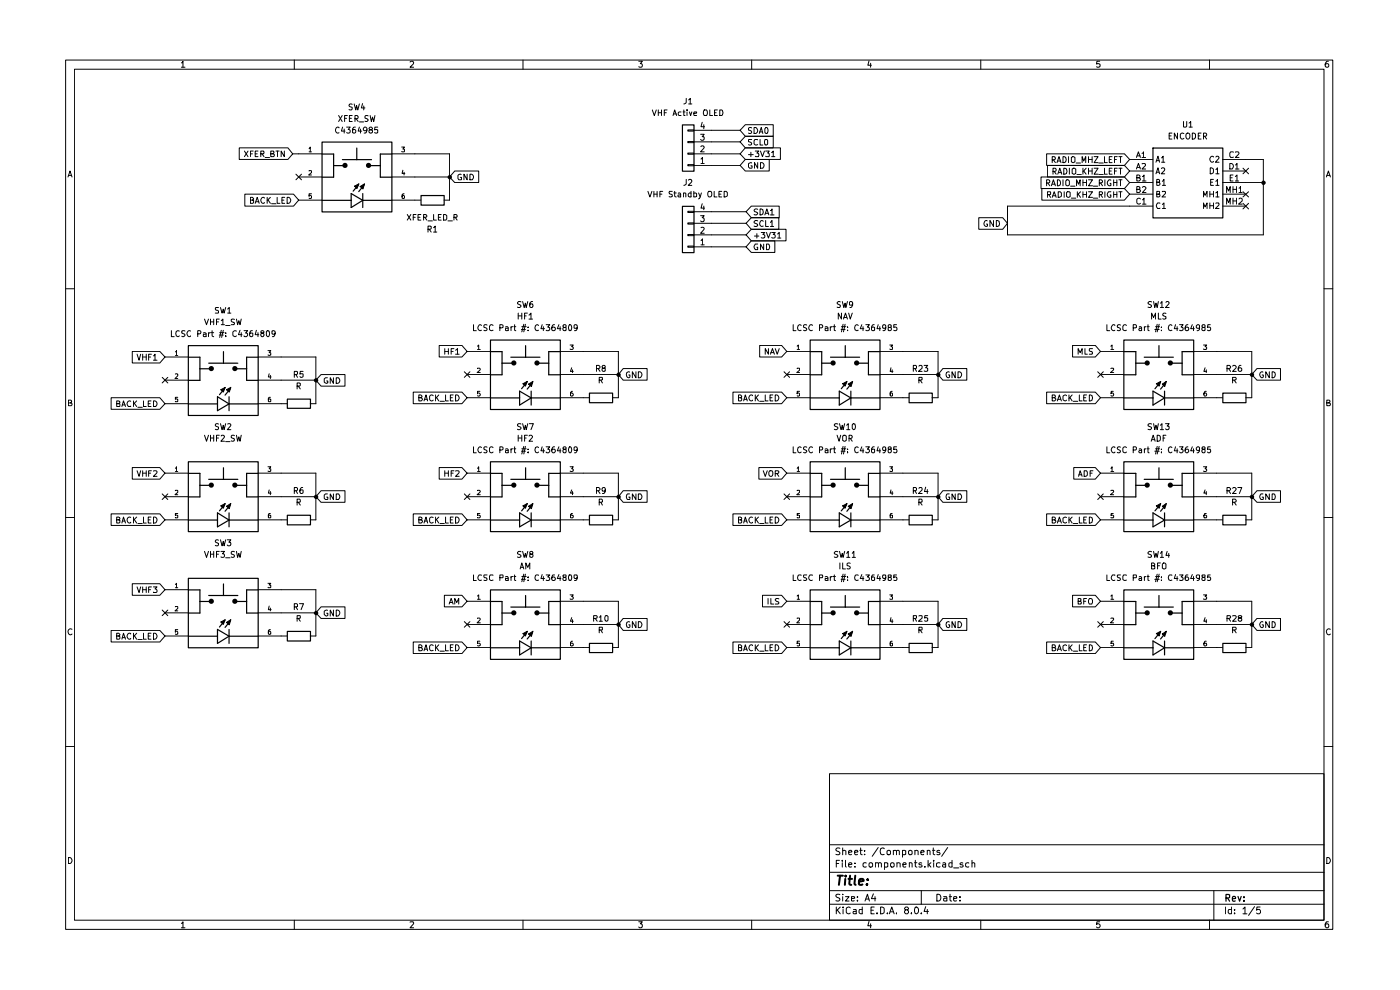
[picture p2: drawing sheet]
<svg xmlns="http://www.w3.org/2000/svg" width="297mm" height="210mm" viewBox="0 0 297 210" stroke-linecap="round" stroke-linejoin="round" font-family="sans-serif">
<g fill="none" stroke="#000" stroke-width=".21">
<path d="M13.9 12.7h268.8v184.4h-268.8zM15.8 14.7h265.1v180.5h-265.1zM38.5 13.3h.1l.2-.3v1.3M38.5 14.3h.7M62.4 12.7v2M87 13.2l.5-.2 .3 .2-.1 .4-.7 .7h.8M111 12.7v2M135.5 13h.8l-.5 .5 .4 .1v.6h-.7M159.5 12.7v2M184.4 12.9l-.3 .9h.8M184.7 13.4v.9M208.1 12.7v2"/>
<path d="M233.3 13h-.6l-.1 .6h.7v.6h-.7M256.6 12.7v2M281.8 13a.71 .71 0 0 0-.7 .5 .71 .71 0 0 0 .3 .8l.4-.1v-.6l-.4-.1-.3 .3M14.4 37.5l.5-1.2 .4 1.2M14.5 37.2h.7M50.8 31.4h10.3l1 1.2-1 1.2h-10.3zM51.9 32l.7 1.2M52.6 32l-.7 1.2M53.1 32.6h.4M53.7 32h-.6v1.2M54.1 32.6h.5M54.7 32h-.6v1.2h.6"/>
<path d="M55.3 32.6h.6v-.6h-.6v1.2M55.6 32.6l.4 .6M56.3 33.4h.9M57.4 32.6l.6-.1v-.5h-.6v1.2h.6l.2-.4-.3-.2M58.5 32h.7M58.9 32v1.2M60.3 32v1.2l-.7-1.2v1.2M62.1 32.6h6.2M62.8 37l1.2 1.1M63.4 37.5h4.9M64 37l-1.2 1.1M65.6 31.5l.2-.3v1"/>
<path d="M65.6 36.3l.4-.1 .1 .4-.6 .5h.6M65.6 32.2h.5M71.8 24.5l.8 1.3M71.9 27.1l-.2-.1a.6 .6 0 0 0-.5 .6 .6 .6 0 0 0 .7 .5M72.6 24.5l-.8 1.3M72.7 27l-.3 .8h.8M73 27.4v.8M73.1 25.1h.4M73.5 27h.8l-.4 .5 .3 .1v.5h-.7M73.7 24.5h-.6v1.3M74.1 25.1h.4M74.7 24.5h-.6v1.3h.6"/>
<path d="M74.7 22.1l-.4-.1-.3 .3 .1 .3 .6 .2v.4l-.2 .1-.5-.1M75.1 22l.4 1.3 .1-.9 .3 .9 .3-1.3M75.2 39.5l1-.5-.5 1zM75.3 25.2l.6-.1v-.5l-.6-.1v1.3M75.4 27h-.4l-.2 .3v.8h.6v-.5l-.4-.1-.2 .2M75.6 25.2l.4 .6M76.2 27l-.2 .8h.7M76.2 25.9h1M76.4 39.6l.9-.6-.3 1.1zM76.5 27.4v.8M76.9 22l-.2 .9h.7M77.2 22.5v.8"/>
<path d="M77.8 27.6l-.1 .1h-.4l-.2-.1v-.4l.2-.2h.3a.87 .87 0 0 1-.1 1.2h-.2M78.1 24.6l-.5-.1-.2 .2v.3l.7 .4-.3 .4-.4-.1M78.5 27.6l-.2-.4 .2-.2h.3l.2 .3-.7 .4 .1 .4 .1 .1 .4-.1 .1-.1v-.3l-.2-.1M78.5 24.5l.3 1.3 .2-1 .3 1 .2-1.3M80.1 27h-.6v.6h.6v.5h-.6M83.1 32.6h12.3v9.9h-1.2M83.1 37.5h12.3M85.2 31.2h.6l-.3 .4 .3 .1v.4h-.6M85.5 36.1l-.2 .7h.6M85.7 36.5v.6M96.5 36.3h5.1v2.4h-5.1l-1.1-1.2zM97.8 37a.46 .46 0 0 0-.7 .2v.7l.2 .2h.6v-.5h-.2"/>
<path d="M99.1 37v1.1l-.7-1.1v1.1M99.7 37a.66 .66 0 0 1 .7 .3 .66 .66 0 0 1-.2 .8h-.5zM138.4 23.3l.4 1.2 .4-1.2M139.7 23.3v1.2M139.7 23.9h.6M140.3 23.3v1.2M140.9 23.9h.4M141.5 23.3h-.6v1.2M142.8 24.5l.3-1.2 .4 1.2M142.9 24.2h.6M144.5 23.7h-.4l-.2 .2v.4l.2 .2h.4M144.9 23.7h.4"/>
<path d="M145.1 23.3v1.2h.2M145.6 20.9v.8l-.5 .3M145.6 38.1v.9l-.5 .3M145.7 23.3v.1M145.7 23.7v.8M145.9 27.6h1.3v.2h-1.3zM145.9 30h1.3v.3h-1.3zM145.9 32.5h1.3v.2h-1.3zM145.9 34.9h1.3v.3h-1.3zM146.1 21.2l.3-.3v1.1M146.1 38.2l.4-.1 .3 .4-.8 .8h.8M146.1 22h.7"/>
<path d="M146.3 23.7l.2 .8 .3-.8M147.2 24.1l.6-.1v-.3h-.5l-.1 .2 .1 .6h.5M147.2 32.6h9.8M147.2 35.1h9.8M147.2 30.1h9.8M147.2 27.6h9.8M148.6 28.5h.8l-.4 .5h.3l.1 .2-.1 .5-.5 .1-.2-.2M148.7 33.7l.4-.3v1.3M148.7 31.1l.4-.2 .3 .4-.8 .9h.8M148.7 34.7h.7M149 25.9l-.3 1h.8M149.3 26.5v.8"/>
<path d="M149.4 23.3h.5l.1 .2 .1 .6-.2 .4h-.5l-.1-.2-.1-.6zM150.6 23.3v1.2h.6M151.6 23.9h.3M152.2 23.3h-.6v1.2h.6M152.7 23.3a.66 .66 0 0 1 .6 .5 .66 .66 0 0 1-.2 .7h-.4zM158.1 28.9h5.9v2.5h-5.9l-1.1-1.3zM158.1 26.5h5.9v2.4h-5.9l-1.1-1.3zM158.1 31.4h7.5v2.4h-7.5l-1.1-1.2zM158.1 33.8h5.1v2.5h-5.1l-1.1-1.2zM158.8 32.8h1M159.3 32.3v.9M159.5 29.6l-.7 .1v.3l.7 .4-.3 .4-.4-.1"/>
<path d="M159.5 27.1l-.5-.1-.2 .2v.4l.7 .4-.3 .3-.4-.1M159.5 34.6l-.3-.1-.4 .2v.7l.2 .3 .5-.1v-.4h-.2M160 27a.65 .65 0 0 1 .7 .7 .65 .65 0 0 1-.7 .6zM160.2 32h.8l-.4 .5 .4 .2-.1 .5-.7-.1M160.7 29.7l-.6-.1-.1 .2v.7a.52 .52 0 0 0 .7 .2M160.7 34.5v1.2l-.6-1.2v1.2M161.1 28.3l.4-1.3 .3 1.3M161.2 28h.6M161.2 29.6v1.2h.6M161.3 32l.5 1.2 .4-1.2M161.3 34.5a.66 .66 0 0 1 .8 .4 .66 .66 0 0 1-.3 .8h-.5zM162.3 29.6h.4l.2 .2v.7a.35 .35 0 0 1-.5 .3 .35 .35 0 0 1-.2-.5z"/>
<path d="M162.4 32h.8l-.3 .5 .3 .1v.5h-.8M162.5 27a.75 .75 0 0 1 .2 1.3l-.4-.2v-.8zM163.7 32.4l.3-.4v1.2M163.7 33.2h.7M220.8 37.5h17.7l1.1 1.2-1.1 1.3h-17.7zM221 40h17.5l1.1 1.2-1.1 1.3h-17.5zM222 38.8l.6-.1v-.5l-.6-.1v1.3M222 32.6h16.5l1.1 1.2-1.1 1.3h-16.5zM222.2 35.1h16.3l1.1 1.2-1.1 1.2h-16.3zM222.3 38.8l.4 .6M223 39.4l.5-1.3 .4 1.3M223.2 33.9l.6-.1v-.5l-.6-.1v1.3"/>
<path d="M223.2 39.1h.6M223.4 36.4l.6-.1v-.5l-.6-.1v1.3M223.5 33.9l.4 .6M223.6 36.4l.5 .6M224.2 34.5l.5-1.3 .4 1.3M224.3 38.1a.64 .64 0 0 1 .7 .7 .64 .64 0 0 1-.7 .6zM224.4 37l.4-1.3 .5 1.3M224.4 34.2h.5M224.6 36.6h.6M225.5 33.2a.64 .64 0 0 1 .7 .7 .64 .64 0 0 1-.7 .6zM225.5 38.1v1.3M225.7 35.7a.64 .64 0 0 1 .7 .6 .64 .64 0 0 1-.7 .7z"/>
<path d="M226.4 38.1h.2l.3 .3v.8l-.3 .2-.5-.2v-.8zM226.7 33.2v1.3M226.9 35.7v1.3M227.1 39.5h.9M227.3 33.4l.2-.2 .5 .2v.9l-.2 .2-.5-.2zM227.5 35.9l.2-.2 .5 .2v.9l-.2 .2-.5-.2zM228.3 34.6h.9M228.4 39.4v-1.3l.4 1 .3-1v1.3M228.5 37h.9M229.6 34.5v-1.3l.3 1 .4-1v1.3M229.7 35.7v1.3M229.7 38.1v1.3"/>
<path d="M229.7 38.7h.8M229.9 36.3l.5 .7M230.4 35.7l-.7 .7M230.5 38.1v1.3M230.9 38.1h.9l-.9 1.3h.9M230.9 33.2v1.3M230.9 35.7v1.3M230.9 36.3h.8M230.9 33.8h.8M231.7 33.2v1.3M231.7 35.7v1.3M231.9 39.5h1"/>
<path d="M232.1 35.7h.9l-.9 1.3h.9M232.1 33.2h.9l-.9 1.3h.9M233.1 37h1M233.1 34.6h1M233.2 38.8l.6-.1 .1-.3-.3-.3h-.4v1.3M233.5 38.8l.4 .6M234.3 35.7v1.3h.6M234.3 33.2v1.3h.6M234.4 38.1v1.3M235.3 36.3h.4M235.3 33.8h.4M235.7 38.2a.58 .58 0 0 0-.8 .6 .58 .58 0 0 0 .8 .5v-.4h-.2"/>
<path d="M235.9 35.7h-.6v1.3h.6M235.9 33.2h-.6v1.3h.6M236.3 38.7h.6M236.3 38.1v1.3M236.4 36.3h.4M236.4 33.8h.4M236.9 38.1v1.3M237 35.7h-.6v1.3M237 33.2h-.6v1.3M237.4 33.2h.6M237.4 35.7h.6M237.4 38.1h.6"/>
<path d="M237.7 33.2v1.3M237.7 35.7v1.3M237.7 38.1v1.3M239.6 36.3h5M239.6 38.7h5M239.6 33.8h5M241.1 33.4l.4-1.2 .4 1.2M241.1 35.9l.4-1.2 .4 1.2M241.2 37.7l.6-.1v-.4l-.6-.1v1.3h.5l.2-.4-.3-.3M241.3 33.1h.5M241.3 35.5h.5M242.3 32.5l.3-.3v1.2"/>
<path d="M242.3 34.7h.5l.2 .2-.7 1h.7M242.3 33.4h.7M242.4 37.5l.3-.4v1.3M242.4 39.7l.1-.1h.4l.2 .2-.7 1h.7M242.4 38.4h.7M245.2 34.4l.5-1.3 .3 1.3M245.2 36.9l.5-1.3 .3 1.3M245.3 34.1h.6M245.3 36.5h.6M245.4 38.6h.6v-.4l-.2-.1h-.4v1.2l.6-.1 .1-.3-.3-.3M246.4 33.5l.4-.4v1.3M246.4 35.8l.4-.2 .3 .3-.8 1h.8"/>
<path d="M246.4 34.4h.7M246.6 38.5l.3-.4v1.2M246.6 39.3h.7M248 28.8h.4M248.6 28.2h-.6v1.3h.6M249.8 28.2v1.3l-.7-1.3v1.3M251.1 25.8l.1 1.2h.4l.2-.2v-1M251.2 28.3h-.1a.45 .45 0 0 0-.7 .2l.1 .7a.37 .37 0 0 0 .3 .3 .37 .37 0 0 0 .4-.2M251.7 28.4l.2-.2 .4 .1a.8 .8 0 0 1-.2 1.2h-.2a.79 .79 0 0 1-.2-1.1zM252.3 26.1l.3-.3v1.2M252.3 27h.6M252.9 28.2h.4l.3 .3v.7l-.3 .3h-.4z"/>
<path d="M254.2 28.8h.3M254.8 28.2h-.6v1.3h.6M255.3 28.9l.6-.1v-.5l-.6-.1v1.3M255.6 28.9l.4 .6M256.7 35.6l.6 .2 .1 .1v.6l-.4 .4h-.3zM256.8 38.6h.5M257.4 33.3l-.2-.2a.65 .65 0 0 0-.6 .7 .65 .65 0 0 0 .6 .6l.2-.2M257.4 38.1h-.6v1.2h.6M257.9 35.9l.4-.3v1.3M257.9 33.3l.5-.2 .2 .4-.8 .9h.8M257.9 38.5l.4-.4v1.2M257.9 39.3h.7"/>
<path d="M257.9 36.9h.7M259.4 33.8h8.6v16h-54.3v-6.1h30.9M259.4 36.3h4.9M259.4 38.7h8.6M260.9 34.7a.66 .66 0 0 1 .7 .4 .66 .66 0 0 1-.2 .8h-.5zM261 37.7h.4M261.6 37.1h-.6v1.3h.6M261.6 39.6v1.2M261.7 32.3l-.6-.1-.2 .3v.6l.2 .3 .6-.1M262.1 35l.3-.3v1.2M262.1 32.3l.6-.1 .1 .3-.7 .9h.7M262.1 37.5l.3-.4v1.3"/>
<path d="M262.1 38.4h.7M262.1 35.9h.7M262.3 39.6v1.2M262.8 39.9l.4-.3v1.2M263.7 35.7l1.2 1.2M264.9 35.7l-1.2 1.2M281.4 37.5l.4-1.2 .4 1.2M281.5 37.2h.6M51.9 41.2h10.4l1.1 1.3-1.1 1.2h-10.4zM53.1 42.5l.6-.1 .1-.3-.3-.2h-.4v1.2h.5l.2-.1v-.5h-.3M54.1 43.1l.5-1.2 .4 1.2M54.3 42.8h.6"/>
<path d="M56.1 42l-.2-.1a.64 .64 0 0 0-.6 .6 .64 .64 0 0 0 .6 .6l.2-.1M56.7 41.9v1.2M56.8 42.4l.6 .7M57.4 41.9l-.7 .6M57.6 43.2h.9M58.8 41.9v1.2h.6M59.8 42.5h.4M60.4 41.9h-.6v1.2h.6M60.9 41.9a.65 .65 0 0 1 .8 .6 .65 .65 0 0 1-.8 .6zM63.4 42.5h4.9M66.1 41.1h-.5v.5l.1-.2 .4 .2v.4h-.5M83.1 42.5h6.2"/>
<path d="M85.7 41.1l-.4 .3v.6h.5v-.4l-.2-.2-.3 .3M86.4 45.5l.8 1.2M87.2 45.5l-.8 1.2M87.7 46.1h.4M88.3 45.5h-.6v1.2M88.7 46.1h.4M89.3 45.5h-.6v1.2h.6M89.9 46.1h.5l.1-.2v-.3l-.6-.1v1.2M90.1 46.1l.4 .6M90.8 48.6h.5l.2-.1v-.5h-.7v1.2M90.8 46.9h.9M91.1 48.6l.4 .6"/>
<path d="M92 45.5v1.2h.6M92 48.3l.3-.3v1.2M92 49.2h.7M93 46.1h.4M93.6 45.5h-.6v1.2h.6M94.1 45.5h.3l.4 .3v.6l-.2 .3h-.5zM95 46.9h1M96.3 46.1h.6v-.5l-.6-.1v1.2M96.6 46.1l.4 .6M137.5 40.6l.4 1.2 .4-1.2M138.7 41.2h.7M138.7 40.6v1.2"/>
<path d="M139.4 40.6v1.2M140 41.2h.4M140.6 40.6h-.6v1.2M142.6 40.6h-.6a.47 .47 0 0 0 .1 .5 .47 .47 0 0 0 .4 .2l.1 .4h-.7M143 40.9h.5M143.1 40.6v1l.4 .2M143.9 41h.4l.1 .8M144.4 41.3l-.5 .1-.1 .1 .2 .3 .4-.1M145 41.1l.2-.2 .3 .1v.8M145 40.9v.9M145.9 44.8h1.3v.3h-1.3zM145.9 47.3h1.3v.2h-1.3z"/>
<path d="M145.9 49.7h1.3v.3h-1.3zM145.9 52.2h1.3v.2h-1.3zM146.6 41l-.3-.1-.3 .3 .1 .5h.5M146.6 40.6v1.2M147.2 41l.3-.1 .3 .2v.6h-.6M147.2 52.4h11.1M147.2 49.8h11.1M147.2 47.4h11.1M147.2 44.9h11.1M147.2 40.6v1.2M148.2 40.9l.3 .9M148.6 45.8h.8l-.4 .4 .4 .2-.1 .5-.5 .1-.2-.1"/>
<path d="M148.7 51l.4-.3v1.2M148.7 48.3l.4-.1 .3 .4-.8 .9h.8M148.7 51.9h.7M148.8 40.9l-.3 .9-.3 .4M149 43.2l-.3 .9h.8M149.3 43.7v.8M151.5 40.6v1.2h.6M152.5 41.2h.4M153.1 40.6h-.6v1.2h.6M153.6 40.6h.4l.3 .2v.7l-.4 .3h-.3zM159.4 48.6h7.3v2.5h-7.3l-1.1-1.3zM159.4 46.2h5.8v2.4h-5.8l-1.1-1.2z"/>
<path d="M159.4 43.7h5.9v2.5h-5.9l-1.1-1.3zM159.4 51.1h5v2.4h-5l-1.1-1.1zM160.1 50.1h.9M160.6 49.6v.9M160.7 46.9l-.5-.1-.2 .2 .1 .4 .5 .1v.5h-.6M160.7 44.4l-.5-.1-.2 .3 .1 .3 .6 .3-.2 .4-.5-.1M160.7 51.8h-.5l-.2 .5 .2 .7h.5v-.6h-.1M161.2 44.3a.64 .64 0 0 1 .7 .7 .64 .64 0 0 1-.7 .6zM161.5 49.3h.8l-.5 .4 .5 .3-.1 .4h-.7M161.9 46.9h-.1a.57 .57 0 0 0-.6 .6 .57 .57 0 0 0 .7 .5M162 51.8v1.2l-.7-1.2v1.2M162.3 45.6l.4-1.3 .4 1.3"/>
<path d="M162.4 46.8v1.2h.6M162.4 45.2h.6M162.6 49.3l.4 1.2 .4-1.2M162.6 51.8a.66 .66 0 0 1 .7 .4 .66 .66 0 0 1-.3 .8h-.4zM163.4 47.2l.4-.4v1.2M163.4 44.7h.2l.2-.4v1.3M163.4 48h.7M163.4 45.6h.8M163.7 49.3h.8l-.5 .4 .5 .3-.1 .4h-.7M165 49.7l.3-.4v1.2M165 50.5h.6M207.6 46.2h5.1l1 1.2-1 1.2h-5.1z"/>
<path d="M209.4 46.9a.57 .57 0 0 0-.7 .6 .57 .57 0 0 0 .8 .5v-.5h-.3M210.8 46.8v1.2l-.8-1.2v1.2M211.4 46.8a.64 .64 0 0 1 .6 .6 .64 .64 0 0 1-.6 .6zM222.2 41.3h.6l.1-.5-.7-.1v1.2M222.5 41.3l.4 .6M223.2 41.9l.4-1.2 .5 1.2M223.4 41.5h.6M224.5 40.7h.4l.3 .2v.7l-.5 .3h-.2zM225.8 40.7v1.2M226.3 40.8l.1-.1h.5l.1 .1v.9l-.2 .2-.5-.2zM227.3 42h.9M228.6 40.7v1.2"/>
<path d="M228.7 41.2l.5 .7M229.2 40.7l-.6 .7M229.7 40.7v1.2M229.7 41.3h.8M230.5 40.7v1.2M230.9 40.7h.9l-.9 1.2h.9M231.9 42h1M233.2 41.3h.5l.2-.5-.2-.1h-.5v1.2M233.5 41.3l.4 .6M234.4 40.7v1.2M235.7 40.7h-.5a.61 .61 0 0 0-.3 .7 .61 .61 0 0 0 .8 .4v-.4h-.2M236.3 40.7v1.2"/>
<path d="M236.3 41.3h.6M236.9 40.7v1.2M237.4 40.7h.6M237.7 40.7v1.2M239.6 41.2h5M241.2 40.2l.6-.1v-.4l-.6-.1v1.2h.5l.2-.4-.3-.2M241.9 42.2l-.3-.2-.4 .4 .1 .7 .3 .2 .3-.2M242.4 42.4h.1l.2-.4v1.3M242.4 43.3h.7M245.4 41.2h.4l.2-.2-.1-.4h-.5v1.2l.6-.1 .1-.3-.3-.2M246.1 43.1l-.1-.1a.66 .66 0 0 0-.7 .5 .66 .66 0 0 0 .3 .7l.5-.1M246.6 40.7l.6-.1 .1 .3-.8 .9h.8"/>
<path d="M246.6 43.4l.3-.4v1.2M246.6 44.2h.7M255.3 44.2v-1.2l.3 .9 .5-.9v1.2M255.3 41.8v-1.2l.3 .8 .5-.8v1.2M256.7 41.2h.7M256.7 40.6v1.2M256.7 43v1.2M256.7 43.6h.7M257.4 40.6v1.2M257.4 43v1.2M257.9 43.1l.6-.1 .1 .4-.8 .8h.8M257.9 40.9l.4-.3v1.2"/>
<path d="M257.9 41.8h.7M259.4 41.2h4.9M259.4 43.7h4.9M260.2 43.3v-1.3l.4 1 .4-1v1.3M260.2 40.8v-1.2l.4 .9 .4-.9v1.2M261.6 42v1.3M261.6 42.6h.7M261.6 40.2h.7M262.3 42v1.3M262.8 42.2l.2-.2 .4 .1 .1 .5-.7 .7h.7M262.8 40.8h.7M263.7 40.7l1.2 1.1"/>
<path d="M263.7 43.1l1.2 1.2M264.9 40.7l-1.2 1.1M264.9 43.1l-1.2 1.2M13.9 61.3h1.9M28.1 74.5h5.8l1.1 1.2-1.1 1.3h-5.8zM29.1 75.1l.4 1.3 .3-1.3M30.3 75.1v1.3M30.3 75.7h.7M31 75.1v1.3M31.5 75.7h.5M32.1 75.1h-.6v1.3M32.5 75.5h.2l.2-.4v1.3"/>
<path d="M32.5 76.4h.8M35 75.7h4.9M36.4 70.1v1.3h.6M37.2 74.6l.3-.2v1M37.2 79.4h.5v.3l-.6 .6h.6M37.2 75.4h.5M38.1 70.2l-.3-.1a.65 .65 0 0 0-.5 .7 .65 .65 0 0 0 .5 .6l.3-.2M39.2 70.2h-.6v.4l.6 .4-.2 .4-.4-.1M40.4 70.2l-.1-.1a.64 .64 0 0 0-.6 .7 .64 .64 0 0 0 .6 .6l.1-.2M41.9 70.8l.6-.1v-.5l-.6-.1v1.3M43.1 70.6h.4l.2 .1v.7M43.4 67.7l.4 1.2 .4-1.2"/>
<path d="M43.7 70.8l-.6 .2v.3h.6M44.2 70.6v.8M44.7 70.6l-.5 .2M44.7 67.7v1.2M44.7 68.3h.6M44.8 70.6h.5M45 70.1v1.1l.3 .2M45.3 67.7v1.2M45.9 68.3h.4M46.3 65.2h-.5l-.1 .3 .1 .2 .5 .3v.3l-.6 .1M46.5 67.7h-.6v1.2M46.5 71.1h.9"/>
<path d="M46.6 70.6h.9M46.8 65.2l.3 1.2 .3-.8 .1 .8 .4-1.2M46.9 68l.4-.3v1.2M46.9 70.1l-.3 1.5M46.9 68.9h.7M47.4 70.1l-.4 1.5M47.9 71.2v.2M47.9 70.6v.1M47.9 69h.9M48.3 65.6l.3-.4v1.2M48.3 66.4h.7M49.7 67.8h-.6v.3l.6 .4v.4h-.6"/>
<path d="M50.2 70.2l-.4-.1-.4 .4 .1 .7 .3 .2 .4-.2M50.2 67.7l.2 1.2 .3-.9 .2 .9 .3-1.2M50.9 70.1l-.3 .9h.7M51.2 70.6v.8M51.8 70.1h.7l-.4 .5 .4 .2v.4l-.2 .2h-.4l-.1-.2M53.5 70.1l-.4 .1-.1 1 .2 .2 .4-.2-.1-.6h-.5v.2M54.4 70.1l-.3 .9h.8M54.7 75.7h12.3v9.9h-1.2M54.7 70.6v.8M55.6 70.6h-.2l-.1-.2a.34 .34 0 0 1 .4-.3 .34 .34 0 0 1 .3 .4l-.7 .4 .1 .4 .2 .1 .4-.2v-.3l-.3-.3M56.6 70.2l.3-.1a.78 .78 0 0 1-.1 1.3l-.3-.2zM56.8 74.4h.6l-.3 .4 .3 .1v.4h-.6"/>
<path d="M57.1 79.3l-.2 .7h.6M57.4 79.6v.7M58.4 70.6l-.3 .3-.4-.1v-.6l.4-.1a.72 .72 0 0 1 .3 .8 .72 .72 0 0 1-.6 .5M62.4 79.5h.5l.2-.2v-.4l-.7-.1v1.2M62.8 79.5l.3 .5M64.3 78.8h-.6l-.1 .6 .6-.1 .1 .6-.3 .1-.4-.1M68.1 79.5h5.1v2.4h-5.1l-1.1-1.3zM93.2 73.3h4.8l1.1 1.2-1.1 1.2h-4.8zM94.4 74.5h.7M94.4 74v1.1M95.1 74v1.1M95.7 74.5h.4"/>
<path d="M96.3 74h-.6v1.1M96.6 74.3l.5-.3v1.1M96.6 75.1h.8M98.5 78.9l1.2 1.1M99.1 74.5h4.9M99.1 79.5h4.9M99.7 78.9l-1.2 1.1M100.5 68.9v1.2h.5M101.3 73.4l.3-.2v.9M101.3 78.2l.4-.1 .2 .3-.7 .6h.7M101.3 74.1h.6M102.1 69a.57 .57 0 0 0-.7 .6 .57 .57 0 0 0 .7 .5"/>
<path d="M103.3 69l-.5-.1-.1 .1v.4l.6 .4-.2 .3h-.4M104.6 69h-.1a.42 .42 0 0 0-.7 .2v.7a.52 .52 0 0 0 .8 .2M106 69.5h.7v-.5l-.7-.1v1.2M107.2 69.4l.4-.1 .2 .2v.6M107.8 69.6l-.6 .1v.4h.6M108.4 69.3v.8M108.7 69.3l-.3 .2M109 69.3h.4M109.2 68.9v1.2h.2M109.9 66.4v1.3M109.9 67h.8M110.5 64h-.5l-.2 .2v.3l.7 .4-.2 .3-.5-.1"/>
<path d="M110.6 69.9h.9M110.7 69.3h.9M110.7 66.4v1.3M110.9 64l.3 1.2 .3-.9 .1 .9 .4-1.2M111.1 68.8l-.4 1.6M111.3 67h.3M111.5 68.8l-.4 1.6M111.9 66.4h-.6v1.3M112.1 70.1h.1M112.1 69.4v.1M112.2 66.8l.4-.4v1.3M112.2 67.7h.8"/>
<path d="M113 64h-.3l-.3 .3 .1 .8a.43 .43 0 0 0 .5-.1 .43 .43 0 0 0 0-.5h-.5l-.1 .2M114.3 69h-.1a.61 .61 0 0 0-.7 .2 .61 .61 0 0 0 .1 .8l.3 .1h.4M115 68.9l-.2 .8h.7M115.3 69.3v.8M115.9 68.9h.7l-.4 .5 .4 .2-.1 .5h-.6M117.6 68.9a.72 .72 0 0 0-.5 .5 .72 .72 0 0 0 .2 .7h.4a.42 .42 0 0 0 0-.6 .42 .42 0 0 0-.6 0l-.1 .1M118.6 68.9l-.4 .8h.8M118.8 74.5h12.4v9.9h-1.3M118.8 79.5h12.4M118.8 69.3v.8M119.7 69.5l-.3-.4 .1-.1 .4-.1 .2 .4-.2 .2h-.4l-.1 .1 .1 .5h.2h.4v-.6h-.2M120.9 68.9a.75 .75 0 0 1 .1 1.2h-.1a.9 .9 0 0 1 0-1.2z"/>
<path d="M120.9 73.2h.7l-.3 .3 .3 .2v.3l-.2 .1-.5-.1M121.3 78l-.3 .8h.6M121.4 78.4v.6M122.5 69.5l-.1 .1h-.5l-.1-.6 .4-.1 .3 .2-.2 1h-.4M126.5 78.2l.7-.1 .1-.3-.3-.3h-.5v1.3M126.9 78.2l.4 .6M128 78.1l-.3-.3 .3-.3h.2l.2 .4-.2 .2h-.4l-.1 .2v.2l.3 .3 .4-.1v-.5l-.2-.1M132.2 78.2h5.1v2.4h-5.1l-1-1.1zM133.6 78.9h-.1a.6 .6 0 0 0-.6 .6 .6 .6 0 0 0 .7 .5v-.5h-.2M134.9 78.9v1.2l-.8-1.2v1.2M135.4 78.9a.65 .65 0 0 1 .8 .6 .65 .65 0 0 1-.8 .6zM161.2 73.3h4.6l1.1 1.2-1.1 1.2h-4.6z"/>
<path d="M163 74v1.1l-.7-1.1v1.1M163.4 75.1l.5-1.1 .4 1.1M163.5 74.8h.6M164.5 74l.4 1.1 .4-1.1M166.3 78.9l1.2 1.1M166.9 74.5h4.9M166.9 79.5h4.9M167.5 78.9l-1.2 1.1M168.3 68.9v1.2h.6M169.1 73.4l.3-.2v.9M169.1 78.2l.4-.1 .1 .4-.6 .5h.6M169.1 74.1h.5"/>
<path d="M170 69h-.1a.61 .61 0 0 0-.7 .2 .61 .61 0 0 0 .1 .8l.3 .1h.4M171.1 69l-.5-.1-.1 .1v.4a.57 .57 0 0 1 .6 .7h-.6M172.3 69a.58 .58 0 0 0-.7 .5 .58 .58 0 0 0 .7 .6M173.9 69.5h.6v-.5l-.6-.1v1.2M175 69.4l.4-.1 .2 .2v.6M175.6 69.6l-.6 .1v.4h.6M176.1 69.3v.8M176.6 69.3l-.5 .2M176.7 69.3h.5M177 68.9v1.2h.2M178.3 64h-.5l-.2 .2 .1 .3 .6 .2v.4l-.2 .1-.5-.1M178.4 69.9h.9"/>
<path d="M178.5 66.4v1.3l-.7-1.3v1.3M178.5 69.3h.9M178.7 64l.3 1.2 .3-.9 .1 .9 .4-1.2M178.9 68.8l-.4 1.6M178.9 67.7l.5-1.3 .4 1.3M179 67.3h.6M179.3 68.8l-.4 1.6M179.8 70.1h.1M179.8 69.4v.1M180 66.4l.4 1.3 .4-1.3M180.9 64.5l-.1 .2-.6-.1v-.5l.2-.1 .4 .1a.85 .85 0 0 1-.3 1.1h-.2M182.1 69h-.1a.61 .61 0 0 0-.7 .2 .61 .61 0 0 0 .1 .8l.3 .1h.4"/>
<path d="M182.8 68.9l-.3 .8h.8M183.1 69.3v.8M183.7 68.9h.7l-.4 .5 .4 .2v.5h-.7M185.5 68.9a.72 .72 0 0 0-.6 .5 .72 .72 0 0 0 .2 .7h.4v-.6l-.4-.1-.2 .2M186.3 68.9l-.3 .8h.8M186.6 74.5h12.4v9.9h-1.3M186.6 79.5h12.4M186.6 69.3v.8M187.9 69.5l-.1 .1h-.5v-.6l.4-.1 .2 .2-.2 1h-.4M188.6 69.5l-.2-.5 .2-.1 .4 .1v.4l-.6 .1v.6h.2h.4l.1-.2-.1-.4h-.2M188.8 73.2h.6l-.4 .3 .4 .1v.4h-.6M189 78l-.2 .8h.6"/>
<path d="M189.3 78.4v.6M190.2 68.9h-.6v.6l.4-.1 .3 .2-.1 .5h-.6M193.8 78.2l.6-.1v-.4l-.1-.2h-.5v1.3M194.1 78.2l.3 .6M194.9 77.7l.2-.2h.3l.2 .2v.4l-.7 .7h.7M196 77.5h.8l-.4 .5 .4 .1v.6h-.8M200 78.2h5.1v2.4h-5.1l-1-1.1zM201.4 78.9h-.1a.6 .6 0 0 0-.6 .6 .6 .6 0 0 0 .7 .5l.1-.5h-.3M202.6 78.9v1.2l-.6-1.2v1.2M203.2 78.9a.65 .65 0 0 1 .8 .6 .65 .65 0 0 1-.8 .6zM227.5 73.3h4.9l1.1 1.2-1.1 1.2h-4.9zM228.7 75.1v-1.1l.4 .8 .5-.8v1.1"/>
<path d="M230.2 74v1.1h.5M231.8 74h-.7v.4l.7 .4-.1 .3h-.6M232.9 78.9l1.2 1.1M233.5 74.5h4.9M233.5 79.5h4.9M234.1 78.9l-1.2 1.1M234.8 68.9v1.2h.6M235.7 73.4l.2-.2v.9M235.7 78.2l.5-.1 .1 .3-.7 .6h.7M235.7 74.1h.6M236.5 69a.58 .58 0 0 0-.8 .5 .58 .58 0 0 0 .8 .6M237.7 69h-.6v.5l.5 .1 .1 .3-.3 .2h-.4"/>
<path d="M239 69l-.3-.1-.3 .1-.2 .2v.7a.55 .55 0 0 0 .8 .2M240.4 69.5h.7v-.5l-.2-.1h-.5v1.2M241.7 69.4l.3-.1 .2 .2v.6M242.2 69.6h-.4l-.2 .3 .2 .2h.4M242.8 69.3v.8M243.1 69.3l-.3 .2M243.4 69.3h.4M243.5 68.9v1.2h.3M244.3 67.7v-1.3l.4 .9 .4-.9v1.3M244.3 64h-.5l-.3 .2 .1 .3 .7 .4-.3 .3-.5-.1M244.7 64l.3 1.2 .2-.9 .3 .9 .2-1.2M245 69.9h.9"/>
<path d="M245.1 69.3h.9M245.5 68.8l-.4 1.6M245.7 66.4v1.3h.6M245.9 68.8l-.4 1.6M246.2 64.3l.3-.3v1.2M246.2 65.2h.6M246.4 70.1h.1M246.4 69.4v.1M247.3 66.5l-.4-.1-.2 .3 .1 .3 .5 .2v.4h-.6M247.3 64.1l.5-.1 .2 .3-.7 .9h.7M248.6 69h-.1a.61 .61 0 0 0-.6 .2 .61 .61 0 0 0 0 .8l.4 .1h.3M249.4 68.9l-.3 .8h.8"/>
<path d="M249.7 69.3v.8M250.2 68.9h.8l-.4 .5 .4 .2-.1 .5h-.7M252 68.9a.72 .72 0 0 0-.6 .5 .72 .72 0 0 0 .3 .7h.4a.42 .42 0 0 0 0-.6 .42 .42 0 0 0-.6 0l-.1 .1M252.9 68.9l-.3 .8h.8M253.2 74.5h12.4v9.9h-1.3M253.2 79.5h12.4M253.2 69.3v.8M254.5 69.5l-.1 .1h-.4l-.2-.1v-.4l.2-.2 .5 .1v.9l-.5 .2M255.2 69.5l-.2-.4 .1-.1 .4-.1 .1 .4-.1 .2h-.4l-.1 .1 .1 .5h.1h.4v-.6h-.1M255.3 73.2h.7l-.4 .3 .4 .2-.1 .4-.6-.1M255.6 78l-.2 .8h.6M255.9 78.4v.6"/>
<path d="M256.7 68.9h-.5v.6h.5l.1 .4-.2 .2h-.4M260.3 78.2l.7-.1 .1-.3-.3-.3h-.5v1.3M260.6 78.2l.5 .6M261.5 77.7l.2-.2h.3l.2 .3v.3l-.7 .7h.7M263.3 77.5a.72 .72 0 0 0-.6 .5 .72 .72 0 0 0 .2 .8l.5-.1a.42 .42 0 0 0-.1-.6 .42 .42 0 0 0-.5 0l-.1 .2M266.7 78.2h4.9v2.4h-4.9l-1.1-1.1zM267.9 78.9a.56 .56 0 0 0-.7 .6 .56 .56 0 0 0 .7 .5l.1-.5h-.2M269.3 78.9v1.2l-.8-1.2v1.2M269.9 78.9a.64 .64 0 0 1 .6 .6 .64 .64 0 0 1-.6 .6zM280.9 61.3h1.8M14.5 85.5h.4l.3-.3-.2-.3h-.5v1.2h.6l.2-.5-.4-.1M23.6 84.4h10.3l1.1 1.2-1.1 1.2h-10.3z"/>
<path d="M24.8 85.6h.4l.2-.2v-.3l-.6-.1v1.2h.6v-.5l-.2-.1M25.9 86.2l.3-1.2 .4 1.2M25.9 85.9h.6M27.7 85.1a.61 .61 0 0 0-.7 .3 .61 .61 0 0 0 .2 .8l.5-.1M28.1 99.2h5.8l1.1 1.2-1.1 1.2h-5.8zM28.3 85v1.2M28.5 85.5l.5 .7M29 85l-.7 .7M29.1 99.9l.4 1.1 .3-1.1M29.2 86.4h1M30.3 99.9v1.1M30.4 85v1.2h.6"/>
<path d="M31 99.9v1.1M31.4 85.6h.5M32 85h-.6v1.2h.6M32.1 99.9h-.6v1.1M32.5 99.9h.6l.2 .1-.1 .4-.7 .6h.8M32.5 85a.66 .66 0 0 1 .8 .4 .66 .66 0 0 1-.2 .8h-.6zM34.4 80l1.2 1.2M35 85.6h4.9M35 80.6h4.9M35.6 80l-1.2 1.2M37.2 99.4l.3-.4v1M37.7 84.3h-.5v.4h.5l-.1 .5-.4-.1"/>
<path d="M43.4 92.3l.4 1.3 .4-1.3M44.7 92.9h.6M44.7 92.3v1.3M45.3 92.3v1.3M45.9 92.9h.4M46.3 90l-.4-.1-.2 .2 .1 .3 .5 .2v.4l-.1 .1h-.5M46.5 92.3h-.6v1.3M46.8 89.9l.3 1.2 .3-.9 .1 .9 .4-1.2M46.9 82.7l.9-.5-.4 1zM46.9 92.5l.5-.2 .2 .4-.7 .9h.7M47.9 93.7h.9M48 82.7l1-.5-.4 1z"/>
<path d="M48.3 90l.4-.1 .3 .3-.8 .9h.8M49.7 92.4l-.5-.1-.1 .2v.3l.6 .2v.3l-.2 .3-.4-.1M50.2 92.3l.2 1.3 .3-.9 .2 .9 .3-1.3M54.7 85.6h6.2M54.7 80.6h12.3M56.8 99h.6l-.3 .4 .3 .1v.4h-.6M57.4 84.3l-.5 .1v.7h.5v-.4l-.3-.1-.2 .2M63 81.9h.5l.2-.2v-.4l-.7-.1v1.3M63.3 81.9l.4 .6M69.5 80.1h-.5l-.2 .3 .1 .7 .3 .2 .3-.1v-.4h-.2M70.7 80.1v1.2l-.6-1.2v1.2M71.3 80.1h.5a.66 .66 0 0 1 .3 .8 .66 .66 0 0 1-.8 .4z"/>
<path d="M87.7 83.2h10.3l1.1 1.2-1.1 1.2h-10.3zM88.9 84.4h.4l.2-.4-.2-.2h-.4v1.2h.5l.2-.4-.3-.2M90 85l.4-1.2 .3 1.2M90 84.7h.6M91.9 83.9l-.4-.1-.4 .3v.6l.2 .3h.3l.3-.1M92.4 83.8v1.2M92.6 84.3l.5 .7M93.1 83.8l-.7 .7M93.2 99.2h4.8l1.1 1.2-1.1 1.2h-4.8zM93.3 85.1h1M94.4 99.9v1.1M94.5 83.8v1.2h.6"/>
<path d="M95.1 99.9v1.1M95.5 84.4h.5M96.1 83.8h-.6v1.2h.6M96.3 99.9h-.6v1.1M96.6 99.9h.6l.2 .1-.1 .4-.7 .6h.8M96.6 83.8a.65 .65 0 0 1 .8 .6 .65 .65 0 0 1-.8 .6zM99.1 84.4h4.9M100.5 94.8v1.2h.5M101.3 99.4l.3-.4v1M101.8 83h-.5v.5l.3-.2 .3 .3-.1 .3h-.5M102.1 94.9l-.2-.1a.65 .65 0 0 0-.5 .6 .65 .65 0 0 0 .5 .6l.2-.1M103.3 94.9l-.5-.1-.1 .1v.4l.6 .4-.2 .3h-.4"/>
<path d="M104.6 94.9l-.4-.1-.4 .3 .1 .8 .3 .1 .4-.1M106 95.5l.6-.1 .1-.5-.7-.1v1.2M107.2 95.3l.4-.1 .2 .2v.6M107.8 95.5l-.6 .1v.4h.6M108.4 95.2v.8M108.7 95.2l-.3 .1v.2M109 95.2h.4M109.2 94.8v1.2h.2M109.9 92.9h.8M109.9 92.3v1.3M110.5 90h-.7v.4l.6 .1 .1 .4-.2 .2h-.5M110.6 95.7h.9"/>
<path d="M110.7 95.2h.9M110.7 92.3v1.3M110.9 89.9l.3 1.2 .3-.9 .1 .9 .4-1.2M111 81.4l.9-.5-.4 1zM111.1 94.7l-.4 1.6M111.3 92.9h.3M111.5 94.7l-.4 1.6M111.9 92.3h-.6v1.3M112.1 95.9v.1M112.1 95.3v.1M112.1 81.5l1-.6-.4 1.1zM112.2 92.5l.2-.2h.3l.3 .3-.8 1h.8"/>
<path d="M112.3 89.9h.9l-.6 1.2M114.3 94.9l-.3-.1a.65 .65 0 0 0-.5 .6 .65 .65 0 0 0 .5 .6l.3-.1M115 94.8l-.2 .8h.7M115.3 95.2v.8M115.9 94.8h.7l-.4 .5 .3 .1 .1 .4-.2 .2h-.4l-.1-.1M117.6 94.8l-.4 .1-.2 .9 .3 .2h.3l.2-.2-.2-.5h-.4l-.2 .2M118.6 94.8l-.4 .8h.8M118.8 84.4h6.2M118.8 95.2v.8M119.7 95.3l-.3-.2 .1-.2 .4-.1 .2 .4-.6 .2-.1 .1 .1 .5h.2l.4-.1v-.4l-.2-.2M120.9 94.8a.68 .68 0 0 1 .4 .6 .68 .68 0 0 1-.4 .6l-.3-.5 .1-.6zM120.9 99h.7l-.3 .4 .3 .2v.3l-.2 .1-.5-.1"/>
<path d="M121.4 83l-.4 .3v.6h.5l.1-.3-.2-.3-.4 .3M122.5 95.3l-.1 .2h-.6v-.6l.2-.1 .4 .1a.85 .85 0 0 1-.3 1.1h-.2M127.1 80.6h.7v-.5l-.7-.1v1.2M127.5 80.6l.3 .6M155.5 83.2h10.3l1.1 1.2-1.1 1.2h-10.3zM156.7 84.4h.4l.2-.4-.2-.2h-.4v1.2h.5l.1-.1v-.4l-.2-.1M157.8 85l.3-1.2 .4 1.2M157.9 84.7h.5M159.6 83.9l-.1-.1a.64 .64 0 0 0-.6 .6 .64 .64 0 0 0 .6 .6l.1-.1M160.2 83.8v1.2M160.4 84.3l.5 .7M160.9 83.8l-.7 .7"/>
<path d="M161 99.2h4.8l1.1 1.2-1.1 1.2h-4.8zM161.2 85.1h.9M161.9 99.9l.4 1.1 .5-1.1M162.3 83.8v1.2h.6M163.4 84.4h.4M164 83.8h-.6v1.2h.6M164.5 83.8a.65 .65 0 0 1 .7 .6 .65 .65 0 0 1-.7 .6zM166.9 84.4h4.9M168.3 94.8v1.2h.6M169.1 99.4l.3-.4v1M169.6 83h-.5v.5l.1-.2 .4 .2v.4h-.5M170 94.9l-.3-.1a.65 .65 0 0 0-.5 .6 .65 .65 0 0 0 .5 .6l.3-.1"/>
<path d="M171.1 94.9l-.5-.1-.1 .1v.4l.6 .4-.2 .3h-.4M172.3 94.9l-.1-.1a.64 .64 0 0 0-.6 .6 .64 .64 0 0 0 .6 .6l.1-.1M173.9 95.5l.6-.1v-.5l-.6-.1v1.2M175 95.3l.4-.1 .2 .2v.6M175.6 95.5l-.6 .1v.4h.6M176.1 95.2v.8M176.6 95.2l-.5 .3M176.7 95.2h.5M177 94.8v1.2h.2M177.6 92.3l.4 1.3 .3-1.3M177.8 90h-.7v.4l.5 .1 .2 .4-.3 .2h-.5M178.1 89.9l.3 1.2 .3-.9 .2 .9 .3-1.2"/>
<path d="M178.4 95.7h.9M178.5 95.2h.9M178.8 81.4l.9-.5-.4 1zM178.8 92.5l.2-.2 .5 .2v.9l-.2 .2-.5-.2zM178.9 94.7l-.4 1.6M179.3 94.7l-.4 1.6M179.6 90.2l.4-.3v1.2M179.6 91.1h.7M179.8 95.9v.1M179.8 95.3v.1M180 81.5l.9-.6-.4 1.1zM180.1 93l.6-.1v-.5l-.6-.1v1.3"/>
<path d="M180.4 93l.4 .6M180.9 90h.4a.75 .75 0 0 1-.2 1.1l-.3-.2zM182.1 94.9l-.3-.1a.65 .65 0 0 0-.5 .6 .65 .65 0 0 0 .5 .6l.3-.1M182.8 94.8l-.3 .8h.8M183.1 95.2v.8M183.7 94.8h.7l-.4 .5 .4 .1v.4l-.2 .2h-.4l-.1-.1M185.5 94.8h-.3a.93 .93 0 0 0-.3 1.2h.5l.1-.1v-.5l-.6-.1v.2M186.3 94.8l-.3 .8h.8M186.6 84.4h6.2M186.6 95.2v.8M187.9 95.3l-.1 .2h-.5a.43 .43 0 0 1 0-.5 .43 .43 0 0 1 .5-.1 .85 .85 0 0 1-.2 1.1h-.3M188.6 95.3l-.2-.1v-.3l.2-.1 .4 .1v.4h-.4l-.2 .2v.4l.2 .1h.4l.1-.2v-.3l-.3-.2"/>
<path d="M188.8 99h.6l-.4 .4 .4 .1v.4h-.6M189.3 83l-.5 .3v.6h.6v-.4l-.2-.2-.4 .3M190.2 94.8h-.6v.6l.6-.1a.45 .45 0 0 1 0 .6 .45 .45 0 0 1-.6 .1v-.1M194.9 80.6h.7v-.5l-.7-.1v1.2M195.2 80.6l.4 .6M222 83.2h10.4l1.1 1.2-1.1 1.2h-10.4zM223.2 84.4l.6-.1v-.4l-.6-.1v1.2h.5l.3-.4-.4-.2M224.3 85l.4-1.2 .5 1.2M224.4 84.7h.6M226.3 83.9l-.4-.1-.4 .3 .1 .8 .3 .1 .4-.1M226.8 83.8v1.2M226.9 84.3l.6 .7"/>
<path d="M227.5 83.8l-.7 .7M227.7 85.1h.9M227.8 99.2h4.6l1.1 1.2-1.1 1.2h-4.6zM229 83.8v1.2h.6M229.9 84.4h.4M230 99.9h.5l.2 .2v.7l-.4 .2h-.3zM230.5 83.8h-.6v1.2h.6M231.1 83.8a.64 .64 0 0 1 .7 .6 .64 .64 0 0 1-.7 .6zM231.9 99.9h-.6v1.1M233.5 84.4h4.9M234.8 94.8v1.2h.6M235.7 99.4l.2-.4v1"/>
<path d="M236.2 83h-.5v.5l.1-.2a.35 .35 0 0 1 .5 .5 .35 .35 0 0 1-.6 .1M236.5 94.9l-.2-.1a.64 .64 0 0 0-.6 .6 .64 .64 0 0 0 .6 .6l.2-.1M237.7 94.9h-.6v.4l.5 .2 .1 .3-.3 .2h-.4M239 94.9l-.4-.1-.4 .3v.6l.2 .3h.3l.3-.1M240.4 95.5h.5l.2-.2v-.4l-.2-.1h-.5v1.2M241.7 95.3l.3-.1 .2 .2v.6M242.2 95.5h-.4l-.2 .2 .2 .3h.4M242.8 95.2v.8M243.1 95.2l-.3 .1v.2M243.4 95.2h.4M243.5 94.8v1.2h.3M244.2 93.6l.4-1.3 .5 1.3"/>
<path d="M244.3 90h-.7v.4l.5 .1 .2 .4-.3 .2h-.5M244.4 93.3h.6M244.7 89.9l.3 1.2 .2-.9 .3 .9 .2-1.2M245 95.7h.9M245.1 95.2h.9M245.3 81.4l.9-.5-.3 1zM245.5 92.3a.52 .52 0 0 1 .7 .4v.6a.52 .52 0 0 1-.7 .3zM245.5 94.7l-.4 1.6M245.9 94.7l-.4 1.6M246.2 90.2l.3-.3v1.2M246.2 91.1h.6M246.4 95.9v.1"/>
<path d="M246.4 95.3v.1M246.6 81.5l.8-.6-.3 1.1zM246.8 92.9h.3M247.3 89.9h.7l-.4 .5h.3v.7h-.5l-.1-.1M247.3 92.3h-.5v1.3M248.6 94.9l-.2-.1a.65 .65 0 0 0-.6 .6 .65 .65 0 0 0 .6 .6l.2-.1M249.4 94.8l-.3 .8h.8M249.7 95.2v.8M250.2 94.8h.8l-.4 .5 .3 .1 .1 .4-.3 .2h-.3l-.2-.1M252 94.8l-.4 .1-.2 .9 .3 .2h.2l.3-.2-.2-.5h-.4l-.2 .2M252.9 94.8l-.3 .8h.8M253.2 84.4h6.2"/>
<path d="M253.2 95.2v.8M254.5 95.3l-.1 .2h-.4l-.2-.5 .2-.2 .5 .1v.8l-.2 .3h-.3M255.2 95.3l-.2-.2 .1-.2 .4-.1 .1 .4-.5 .2-.1 .1 .1 .5h.1l.4-.1v-.4l-.1-.2M255.3 99h.7l-.4 .4h.3l.1 .5-.3 .1-.4-.1M255.9 83h-.3a.7 .7 0 0 0 0 1 .33 .33 0 0 0 .4-.3 .33 .33 0 0 0-.5-.3l-.1 .2M256.7 94.8h-.5v.6l.5-.1v.7h-.4l-.1-.1M261.5 80.6h.7v-.4l-.1-.2h-.6v1.2M261.8 80.6l.4 .6M281.5 85.5h.4l.2-.3-.1-.3h-.5v1.2h.6l.1-.5-.3-.1M13.9 109.8h1.9M23.6 109h10.3l1.1 1.3-1.1 1.2h-10.3zM24.8 110.3l.6-.1v-.4l-.6-.1v1.2h.5l.1-.1v-.4l-.2-.1"/>
<path d="M25.9 110.9l.3-1.2 .4 1.2M25.9 110.5h.6M27.7 109.8a.58 .58 0 0 0-.7 .5 .58 .58 0 0 0 .7 .6v-.1M28.3 109.7v1.2M28.5 110.2l.5 .7M29 109.7l-.7 .7M29.2 111h1M30.3 100.4h.7M30.4 109.7v1.2h.6M31.4 110.3h.5M31.5 100.4h.5M32 109.7h-.6v1.2h.6"/>
<path d="M32.5 109.7a.65 .65 0 0 1 .8 .6 .65 .65 0 0 1-.8 .6zM34.4 104.8l1.2 1.2M35 100.4h4.9M35 105.4h4.9M35 110.3h4.9M35.6 104.8l-1.2 1.2M37.2 104.1l.4-.1 .1 .4-.6 .5h.6M37.2 100h.5M37.7 108.9h-.5v.4h.5l-.1 .5h-.4M43.4 117l.4 1.2 .4-1.2M44.7 117v1.2M44.7 117.6h.6"/>
<path d="M45.3 117v1.2M45.9 117.6h.4M46.3 114.6l-.4-.1-.2 .3 .1 .2 .5 .3v.3l-.1 .2-.5-.1M46.5 117h-.6v1.2M46.8 114.5l.3 1.3 .3-1 .1 1 .4-1.3M46.9 107.3l.9-.5-.4 1zM46.9 117h.7l-.4 .5 .3 .1v.5h-.6M47.9 118.3h.9M48 107.4l1-.6-.4 1.1zM48.2 114.5h.8l-.4 .5h.3v.7l-.5 .1-.2-.2M49.7 117h-.5l-.1 .1v.4l.6 .4-.2 .3-.4-.1M50.2 117l.2 1.2 .3-.8 .2 .8 .3-1.2"/>
<path d="M54.7 100.4h12.3v9.9h-1.2M54.7 105.4h12.3M54.7 110.3h6.2M57.1 103.9l-.2 .7h.6M57.4 108.9h-.3l-.2 .3v.6h.5v-.5h-.3l-.2 .1M57.4 104.3v.6M62.4 104.1h.5l.2-.2v-.3l-.2-.2h-.5v1.3M62.8 104.1l.3 .6M63 106.5h.7v-.5l-.2-.1h-.5v1.2M63.3 106.5l.4 .6M64.2 103.4h-.2a.93 .93 0 0 0-.3 1.2l.3 .1 .3-.2v-.5l-.6-.1-.1 .3M68.1 104.1h5.1v2.4h-5.1l-1.1-1.1z"/>
<path d="M69.5 104.8h-.5l-.2 .2v.7l.2 .3 .5-.1v-.5h-.2M70.7 104.8v1.2l-.6-1.2v1.2M71.3 104.8h.5l.2 .2 .1 .4-.3 .6h-.5zM87.7 109h10.3l1.1 1.3-1.1 1.2h-10.3zM88.9 110.3l.5-.1v-.4l-.5-.1v1.2h.5l.2-.4-.3-.2M90 110.9l.4-1.2 .3 1.2M90 110.5h.6M91.9 109.8h-.1a.45 .45 0 0 0-.7 .1l.1 .9 .3 .1 .4-.1M92.4 109.7v1.2M92.6 110.2l.5 .7M93.1 109.7l-.7 .7M93.3 111h1"/>
<path d="M94.4 100.4h.7M94.5 109.7v1.2h.6M95.5 110.3h.5M95.7 100.4h.4M96.1 109.7h-.6v1.2h.6M96.6 109.7a.65 .65 0 0 1 .8 .6 .65 .65 0 0 1-.8 .6zM98.5 104.8l1.2 1.2M99.1 100.4h4.9M99.1 105.4h4.9M99.1 110.3h4.9M99.7 104.8l-1.2 1.2M101.3 104.1l.4-.1 .2 .3-.7 .6h.7"/>
<path d="M101.3 100h.6M101.8 108.9h-.5v.4h.5l.1 .4-.2 .1h-.4M110.5 117h-.5l-.2 .2 .1 .4 .5 .1v.4h-.6M110.9 117l.3 1.2 .3-.8 .1 .8 .4-1.2M111 107.3l.9-.5-.4 1zM112.1 107.4l1-.6-.4 1.1zM112.6 117.6l-.2-.2 .1-.4a.34 .34 0 0 1 .4 0 .34 .34 0 0 1 .1 .5l-.6 .1 .1 .5a.36 .36 0 0 0 .6-.1l-.1-.4h-.2M118.8 100.4h12.4v9.9h-1.3M118.8 105.4h12.4M118.8 110.3h6.2M121.3 103.9l-.3 .7h.6M121.4 108.9h-.2l-.2 .3v.6h.4l.2-.1v-.3l-.2-.1-.4 .1"/>
<path d="M121.4 104.3v.6M126.5 104.1h.5l.3-.4-.3-.3h-.5v1.3M126.9 104.1l.4 .6M127.1 106.5h.7v-.5l-.2-.1h-.5v1.2M127.5 106.5l.3 .6M128.4 103.9l-.1 .3h-.5v-.7l.4-.1 .2 .2v.7l-.2 .3-.4 .1M132.2 104.1h5.1v2.4h-5.1l-1-1.1zM133.6 104.8a.66 .66 0 0 0-.7 .4 .66 .66 0 0 0 .2 .8l.5-.1v-.5h-.2M134.9 104.8v1.2l-.8-1.2v1.2M135.4 104.8h.5l.2 .2 .1 .4-.3 .6h-.5zM155.5 109h10.3l1.1 1.3-1.1 1.2h-10.3zM156.7 110.3l.6-.1v-.4l-.6-.1v1.2h.5l.1-.1v-.4l-.2-.1"/>
<path d="M157.8 110.9l.3-1.2 .4 1.2M157.9 110.5h.5M159.6 109.8a.58 .58 0 0 0-.7 .5 .58 .58 0 0 0 .7 .6v-.1M160.2 109.7v1.2M160.4 110.2l.5 .7M160.9 109.7l-.7 .7M161.2 111h.9M162.3 109.7v1.2h.6M163.4 110.3h.4M164 109.7h-.6v1.2h.6M164.5 109.7a.65 .65 0 0 1 .7 .6 .65 .65 0 0 1-.7 .6zM164.5 100.5l.6-.1 .1-.4-.1-.1h-.6v1.1"/>
<path d="M164.8 100.5l.4 .5M166.3 104.8l1.2 1.2M166.9 100.4h4.9M166.9 105.4h4.9M166.9 110.3h4.9M167.5 104.8l-1.2 1.2M169.1 104.1l.4-.1 .1 .4-.6 .5h.6M169.1 100h.5M169.6 108.9h-.5v.4h.5l-.1 .5h-.4M177.8 117h-.6l-.2 .2 .2 .4 .5 .1v.4h-.7M178.1 117l.3 1.2 .3-.8 .2 .8 .3-1.2M178.2 119.4v1.3"/>
<path d="M178.8 107.3l.9-.5-.4 1zM178.8 119.4v1.3h.6M179.6 117.4l.4-.4v1.2M179.6 118.2h.7M180 107.4l.9-.6-.4 1.1zM180.4 119.5l-.4-.1-.3 .2v.3l.7 .4-.3 .4-.4-.1M180.8 117.4l.3-.4v1.2M180.8 118.2h.7M186.6 100.4h12.4v9.9h-1.3M186.6 105.4h12.4M186.6 110.3h6.2M189 103.9l-.2 .7h.6"/>
<path d="M189.3 108.9h-.3l-.2 .3v.6h.6v-.5h-.4l-.2 .1M189.3 104.3v.6M193.8 104.1h.5l.1-.2v-.3l-.1-.2h-.5v1.3M194.1 104.1l.3 .6M194.9 106.5h.7v-.5l-.2-.1h-.5v1.2M194.9 103.6l.2-.2h.3l.2 .2v.3l-.7 .8h.7M195.2 106.5l.4 .6M196.4 103.3l-.3 1h.8M196.7 103.8v.9M200 104.1h5.1v2.4h-5.1l-1-1.1zM201.4 104.8a.66 .66 0 0 0-.7 .4 .66 .66 0 0 0 .3 .8l.5-.1v-.5h-.3M202.6 104.8v1.2l-.6-1.2v1.2"/>
<path d="M203.2 104.8h.5l.2 .2 .1 .4-.3 .6h-.5zM222 109h10.4l1.1 1.3-1.1 1.2h-10.4zM223.2 110.3l.6-.1v-.4l-.6-.1v1.2h.5l.3-.4-.4-.2M224.3 110.9l.4-1.2 .5 1.2M224.4 110.5h.6M226.3 109.8l-.4-.1-.4 .2 .1 .9 .3 .1 .4-.1M226.8 109.7v1.2M226.9 110.2l.6 .7M227.5 109.7l-.7 .7M227.7 111h.9M228.8 101l.3-1.1 .5 1.1M228.9 100.7h.6"/>
<path d="M229 109.7v1.2h.6M229.9 110.3h.4M230.5 109.7h-.6v1.2h.6M231.1 109.7a.64 .64 0 0 1 .7 .6 .64 .64 0 0 1-.7 .6zM231.3 100.4h.4M232.9 104.8l1.2 1.2M233.5 100.4h4.9M233.5 105.4h4.9M233.5 110.3h4.9M234.1 104.8l-1.2 1.2M235.7 104.1l.5-.1 .1 .3-.7 .6h.7M235.7 100h.6"/>
<path d="M236.2 108.9h-.5v.4h.3l.3 .1-.1 .4h-.5M244.3 117h-.5l-.3 .2 .2 .4 .5 .1v.4h-.7M244.7 117l.3 1.2 .2-.8 .3 .8 .2-1.2M245.3 107.3l.9-.5-.3 1zM246.2 119.4h-.6v1.3M246.2 117.4l.3-.4v1.2M246.2 118.2h.6M246.6 107.4l.8-.6-.3 1.1zM246.8 119.4h.3l.2 .3v.8l-.2 .2-.5-.2v-.8zM247.6 117l-.3 .8h.8M247.9 117.4v.8M253.2 100.4h12.4v9.9h-1.3"/>
<path d="M253.2 105.4h12.4M253.2 110.3h6.2M255.6 103.9l-.2 .7h.6M255.9 108.9h-.3l-.2 .4 .1 .5h.4v-.5h-.3l-.2 .1M255.9 104.3v.6M260.3 104.1h.5l.3-.4-.3-.3h-.5v1.3M260.6 104.1l.5 .6M261.5 106.5h.7v-.4l-.2-.2h-.5v1.2M261.5 103.6l.2-.2h.3l.2 .3-.7 1h.7M261.8 106.5l.4 .6M262.6 103.4h.8l-.5 1.3M266.7 104.1h4.9v2.4h-4.9l-1.1-1.1z"/>
<path d="M267.9 104.8a.66 .66 0 0 0-.6 .4 .66 .66 0 0 0 .2 .8l.5-.1v-.5h-.2M269.3 104.8v1.2l-.8-1.2v1.2M269.9 104.8a.66 .66 0 0 1 .6 .4 .66 .66 0 0 1-.2 .8h-.4zM280.9 109.8h1.8M15.3 133.5a.59 .59 0 0 0-.9 .5 .59 .59 0 0 0 .8 .6l.1-.1M23.6 133.7h10.3l1.1 1.2-1.1 1.3h-10.3zM24.8 134.9h.4l.2-.3-.2-.3h-.4v1.3h.5l.1-.2v-.3l-.2-.2M25.9 135.6l.3-1.3 .4 1.3M25.9 135.2h.6M27.7 134.5l-.1-.2a.64 .64 0 0 0-.7 .7 .64 .64 0 0 0 .7 .6l.1-.2M28.1 123.8h5.8l1.1 1.3-1.1 1.2h-5.8zM28.3 134.3v1.3"/>
<path d="M28.5 134.8l.5 .8M29 134.3l-.7 .8M29.1 124.5l.4 1.2 .3-1.2M29.2 135.7h1M30.3 124.5v1.2M30.3 125.1h.7M30.4 134.3v1.3h.6M31 124.5v1.2M31.4 134.9h.5M31.5 125.1h.5M32 134.3h-.6v1.3h.6M32.1 124.5h-.6v1.2"/>
<path d="M32.5 124.5h.8l-.4 .4 .4 .3v.3l-.2 .2-.6-.1M32.5 134.3a.65 .65 0 0 1 .8 .7 .65 .65 0 0 1-.8 .6zM34.4 129.4l1.2 1.2M35 125.1h4.9M35 134.9h4.9M35 130h4.9M35.6 129.4l-1.2 1.2M37.2 124l.3-.3v1M37.2 128.7l.4-.1 .1 .5-.6 .5h.6M37.2 124.7h.5M37.7 133.6h-.5v.5l.1-.2 .4 .2v.4h-.5M46.9 131.9l.9-.5-.4 1.1z"/>
<path d="M48 132l1-.6-.4 1.1zM54.7 125.1h12.3v9.8h-1.2M54.7 134.9h6.2M54.7 130h12.3M56.8 123.7h.6l-.3 .4 .3 .1v.4h-.6M57.1 128.6l-.2 .7h.6M57.4 133.6l-.5 .2v.7h.5v-.4l-.1-.2-.4 .2M57.4 129v.6M62.4 128.7l.7-.1v-.4l-.2-.1h-.5v1.2M62.8 128.7l.3 .6M63 131.2l.7-.1v-.4l-.7-.1v1.2M63.3 131.2l.4 .6"/>
<path d="M63.5 128.1h.9l-.5 1.2M68.1 128.7h5.1v2.5h-5.1l-1.1-1.2zM69.5 129.5l-.3-.1-.4 .3v.6l.4 .4 .3-.2v-.4h-.2M70.7 129.4v1.3l-.6-1.3v1.3M71.3 129.4a.65 .65 0 0 1 .8 .6 .65 .65 0 0 1-.8 .7zM87.7 136.2h10.3l1.1 1.2-1.1 1.2h-10.3zM88.9 137.4h.5l.1-.4-.2-.2h-.4v1.2h.5l.2-.4-.3-.2M90 138l.4-1.2 .3 1.2M90 137.7h.6M91.9 136.9l-.4-.1-.4 .3 .1 .8 .3 .1h.4M92.4 136.8v1.2M92.6 137.4l.5 .6"/>
<path d="M93.1 136.8l-.7 .7M93.3 138.1h1M94.3 126.3h3.7l1.1 1.2-1.1 1.2h-3.7zM94.5 136.8v1.2h.6M95.3 128.1l.4-1.1 .4 1.1M95.4 127.8h.6M95.5 137.4h.5M96.1 136.8h-.6v1.2h.6M96.5 128.1v-1.1l.4 .8 .4-.8v1.1M96.6 136.8a.65 .65 0 0 1 .8 .6 .65 .65 0 0 1-.8 .6zM98.5 131.9l1.2 1.1M99.1 127.5h4.9"/>
<path d="M99.1 132.5h4.9M99.1 137.4h4.9M99.7 131.9l-1.2 1.1M100.5 122v1.1h.5M101.3 126.4l.3-.2v.9M101.3 131.2l.4-.1 .2 .3-.7 .7h.7M101.3 127.1h.6M101.8 136h-.5v.5l.4-.1 .2 .5-.3 .1-.3-.1M102.1 122h-.5a.61 .61 0 0 0-.2 .7 .61 .61 0 0 0 .7 .4M103.3 122h-.6v.4l.6 .4-.2 .3h-.4M104.6 122h-.6l-.2 .2v.7a.52 .52 0 0 0 .8 .2M106 122.5h.6l.1-.5h-.7v1.1"/>
<path d="M107.2 122.4h.5l.1 .7M107.8 122.6l-.6 .1v.4h.6M108.4 122.3v.8M108.7 122.3l-.3 .2M109 122.3h.4M109.2 122v1.1h.2M110.4 120.7l.3-1.3 .4 1.3M110.4 120.3h.6M110.6 122.9h.9M110.7 122.3h.9M111 134.4l.9-.5-.4 1zM111.1 121.8l-.4 1.6"/>
<path d="M111.5 121.8l-.4 1.6M111.5 120.7v-1.3l.5 .9 .4-.9v1.3M112.1 123.1h.1M112.1 122.4v.1M112.1 134.5l1-.6-.4 1.1zM114.3 122h-.6a.61 .61 0 0 0-.2 .7 .61 .61 0 0 0 .8 .4M115 121.9l-.2 .8h.7M115.3 122.3v.8M115.9 122h.7l-.4 .4 .4 .2-.1 .5h-.6M117.6 122h-.4l-.2 .9 .3 .2h.4l.1-.5-.2-.2h-.3l-.3 .2M118.6 121.9l-.4 .8h.8M118.8 127.5h12.4v9.9h-1.3"/>
<path d="M118.8 132.5h12.4M118.8 137.4h6.2M118.8 122.3v.8M119.7 122.5l-.3-.3 .1-.2h.6a.47 .47 0 0 1-.6 .5 .36 .36 0 0 0 .2 .6h.4v-.6h-.2M120.7 122h.4a.86 .86 0 0 1-.1 1.1h-.3zM120.9 126.2h.7l-.3 .3 .3 .2v.3l-.2 .1-.5-.1M121.3 131l-.3 .8h.6M121.4 136l-.4 .3v.6l.4 .1 .2-.1-.2-.5h-.3l-.1 .2M121.4 131.4v.7M122.5 122.5l-.3 .2h-.2l-.2-.2v-.5h.6l.1 .1-.2 1h-.4M125.9 131.2l.7-.1 .1-.3-.2-.2h-.6v1.2M126.3 131.2l.4 .6"/>
<path d="M127.1 133.6h.6l.1-.5-.7-.1v1.2M127.1 130.9l.4-.3v1.2M127.1 131.8h.7M127.5 133.6l.3 .6M128.4 130.7l.4-.1 .2 .2v.7a.35 .35 0 0 1-.4 .3 .35 .35 0 0 1-.3-.4zM132.2 131.2h5.1v2.5h-5.1l-1-1.2zM133.6 131.9h-.1a.64 .64 0 0 0-.6 .6 .64 .64 0 0 0 .5 .6l.2-.1v-.5h-.2M134.9 131.9v1.2l-.8-1.2v1.2M135.4 131.9a.65 .65 0 0 1 .8 .6 .65 .65 0 0 1-.8 .6zM155.5 136.2h10.3l1.1 1.2-1.1 1.2h-10.3zM156.7 137.4h.5l.1-.4-.2-.2h-.4v1.2h.5h.1v-.5l-.2-.1M157.8 138l.3-1.2 .4 1.2"/>
<path d="M157.9 137.7h.5M159.6 136.9l-.1-.1a.6 .6 0 0 0-.6 .7 .6 .6 0 0 0 .7 .5M160.2 136.8v1.2M160.4 137.4l.5 .6M160.9 136.8l-.7 .7M161.2 138.1h.9M161.8 126.3h4l1.1 1.2-1.1 1.2h-4zM162.3 136.8v1.2h.6M162.9 127v1.1M163.4 137.4h.4M163.5 127v1.1h.6M164 136.8h-.6v1.2h.6"/>
<path d="M164.5 136.8a.65 .65 0 0 1 .7 .6 .65 .65 0 0 1-.7 .6zM165.2 127h-.7v.3l.6 .3 .1 .4-.1 .1h-.6M166.3 131.9l1.2 1.1M166.9 127.5h4.9M166.9 132.5h4.9M166.9 137.4h4.9M167.5 131.9l-1.2 1.1M168.3 122v1.1h.6M169.1 126.4l.3-.2v.9M169.1 131.2l.4-.1 .1 .4-.6 .6h.6M169.1 127.1h.5M169.6 136h-.5v.5h.5v.4h-.5"/>
<path d="M170 122h-.5a.61 .61 0 0 0-.3 .7 .61 .61 0 0 0 .8 .4M171.1 122h-.6v.4l.6 .4-.2 .3h-.4M172.3 122h-.5a.61 .61 0 0 0-.2 .7 .61 .61 0 0 0 .7 .4M173.9 122.5h.6v-.5h-.6v1.1M175 122.4a.36 .36 0 0 1 .6 .1v.6M175.6 122.6l-.6 .1v.4h.6M176.1 122.3v.8M176.6 122.3l-.5 .2M176.7 122.3h.5M177 122v1.1h.2M178.4 122.9h.9M178.5 122.3h.9"/>
<path d="M178.8 134.4l.9-.5-.4 1zM178.9 121.8l-.4 1.6M179.3 121.8l-.4 1.6M179.8 123.1h.1M179.8 122.4v.1M180 134.5l.9-.6-.4 1.1zM182.1 122h-.5a.61 .61 0 0 0-.3 .7 .61 .61 0 0 0 .8 .4M182.8 121.9l-.3 .8h.8M183.1 122.3v.8M183.7 122h.7l-.4 .4 .4 .2v.5h-.7M185.5 122h-.5l-.1 .9 .2 .2h.4v-.6l-.1-.1h-.3l-.2 .2M186.3 121.9l-.3 .8h.8"/>
<path d="M186.6 127.5h12.4v9.9h-1.3M186.6 132.5h12.4M186.6 137.4h6.2M186.6 122.3v.8M187.9 122.5l-.2 .2-.4-.1v-.6h.5l.1 .1-.2 1h-.4M188.6 122.5l-.2-.5h.6v.4l-.6 .1v.6h.4a.35 .35 0 0 0 .3-.3 .35 .35 0 0 0-.3-.3M188.8 126.2h.6l-.4 .3 .4 .1v.4h-.6M189 131l-.2 .8h.6M189.3 136l-.5 .3v.6h.6l-.1-.5h-.4l-.1 .2M189.3 131.4v.7M190.2 122h-.6v.5l.4-.1 .3 .2-.1 .5h-.6M193.8 131.2l.6-.1v-.4l-.6-.1v1.2"/>
<path d="M194.1 131.2l.3 .6M194.9 133.6h.6l.1-.5-.7-.1v1.2M194.9 130.7l.6-.1 .1 .5-.7 .7h.7M195.2 133.6l.4 .6M196.8 130.6h-.6l-.1 .5h.7v.6h-.7M200 131.2h5.1v2.5h-5.1l-1-1.2zM201.4 131.9h-.1a.64 .64 0 0 0-.6 .6 .64 .64 0 0 0 .5 .6l.3-.1v-.5h-.3M202.6 131.9v1.2l-.6-1.2v1.2M203.2 131.9a.65 .65 0 0 1 .8 .6 .65 .65 0 0 1-.8 .6zM222 136.2h10.4l1.1 1.2-1.1 1.2h-10.4zM223.2 137.4h.6v-.5l-.6-.1v1.2h.5l.3-.4-.4-.2M224.3 138l.4-1.2 .5 1.2"/>
<path d="M224.4 137.7h.6M226.3 136.9l-.4-.1-.4 .3 .1 .8 .3 .1h.4M226.8 136.8v1.2M226.9 137.4l.6 .6M227.5 136.8l-.7 .7M227.5 126.3h4.9l1.1 1.2-1.1 1.2h-4.9zM227.7 138.1h.9M228.7 127.5h.4l.2-.1v-.4h-.6v1.1h.6l.1-.3-.3-.3M229 136.8v1.2h.6M229.9 127.5h.4M229.9 137.4h.4M230.5 136.8h-.6v1.2h.6"/>
<path d="M230.5 127h-.6v1.1M231 127.1l.3-.1h.3a.87 .87 0 0 1 0 1.1h-.5l-.2-.3zM231.1 136.8a.64 .64 0 0 1 .7 .6 .64 .64 0 0 1-.7 .6zM232.9 131.9l1.2 1.1M233.5 127.5h4.9M233.5 132.5h4.9M233.5 137.4h4.9M234.1 131.9l-1.2 1.1M234.8 122v1.1h.6M235.7 126.4l.2-.2v.9M235.7 131.2l.5-.1 .1 .3-.7 .7h.7M235.7 127.1h.6"/>
<path d="M236.2 136h-.5v.5l.5-.1 .1 .5-.3 .1-.3-.1M236.5 122h-.5a.61 .61 0 0 0-.2 .7 .61 .61 0 0 0 .7 .4M237.7 122h-.6a.47 .47 0 0 0 0 .5 .47 .47 0 0 0 .5 .1v.5h-.6M239 122h-.6l-.2 .2v.7a.55 .55 0 0 0 .8 .2M240.4 122.5h.6l.1-.5h-.7v1.1M241.7 122.4h.4l.1 .7M242.2 122.6l-.5 .1-.1 .2 .2 .2h.4M242.8 122.3v.8M243.1 122.3l-.3 .2M243.4 122.3h.4M243.5 122v1.1h.3M244.3 120h.5l.2-.3-.3-.3h-.4v1.3h.5l.2-.1v-.4l-.3-.2"/>
<path d="M245 122.9h.9M245.1 122.3h.9M245.3 134.4l.9-.5-.3 1zM245.5 121.8l-.4 1.6M245.6 120h.4M245.9 121.8l-.4 1.6M246.4 123.1h.1M246.4 122.4v.1M246.6 134.5l.8-.6-.3 1.1zM248.6 122h-.5a.61 .61 0 0 0-.3 .7 .61 .61 0 0 0 .8 .4M249.4 121.9l-.3 .8h.8M249.7 122.3v.8"/>
<path d="M250.2 122h.8l-.4 .4 .4 .2-.1 .5h-.7M252 122h-.4l-.2 .9 .3 .2h.4l.1-.5-.3-.2h-.2l-.3 .2M252.9 121.9l-.3 .8h.8M253.2 127.5h12.4v9.9h-1.3M253.2 132.5h12.4M253.2 137.4h6.2M253.2 122.3v.8M254.5 122.5l-.2 .2h-.3l-.2-.2v-.4l.2-.1h.5v.9l-.5 .2M255.2 122.5l-.2-.3 .1-.2h.5a.47 .47 0 0 1-.5 .5 .36 .36 0 0 0 .1 .6h.4v-.6h-.1M255.3 126.2h.7l-.4 .3 .4 .2-.1 .4-.6-.1M255.6 131l-.2 .8h.6M255.9 136h-.3a.7 .7 0 0 0 0 1l.3-.1 .1-.3-.1-.2h-.4l-.1 .2"/>
<path d="M255.9 131.4v.7M256.7 122h-.5v.5l.1-.1 .4 .1v.6h-.5M260.3 131.2l.7-.1 .1-.3-.2-.2h-.6v1.2M260.6 131.2l.5 .6M261.5 133.6h.6l.1-.4-.1-.2h-.6v1.2M261.5 130.7l.6-.1 .1 .2v.3l-.7 .7h.7M261.8 133.6l.4 .6M262.9 131.1l-.2-.3 .1-.2h.5l.1 .2-.2 .3-.4 .1-.1 .3 .2 .3h.3l.2-.3-.2-.4M266.7 131.2h4.9v2.5h-4.9l-1.1-1.2zM267.9 131.9h-.1a.64 .64 0 0 0-.6 .6 .64 .64 0 0 0 .6 .6l.2-.1v-.5h-.2M269.3 131.9v1.2l-.8-1.2v1.2M269.9 131.9a.64 .64 0 0 1 .7 .6 .64 .64 0 0 1-.7 .6z"/>
<path d="M282.2 133.5a.59 .59 0 0 0-.8 .5 .59 .59 0 0 0 .7 .6l.1-.1M13.9 158.4h1.9M280.9 158.4h1.8M176 164.1h104.9v31.1h-104.9zM176 179.2h104.9M178.2 180l-.6-.1-.3 .2 .1 .4 .8 .4-.1 .3h-.8M178.8 179.9v1.4M182.6 179.9v1.2l.3 .2M186.3 179.8l-1.3 1.8M198 179.9v1.2l.3 .2M201 179.8l-1.2 1.8M14.5 181.9a.65 .65 0 0 1 .8 .6 .65 .65 0 0 1-.8 .7z"/>
<path d="M38.5 195.9l.3-.4v1.3M38.5 196.8h.7M62.4 195.2v1.9M87 195.6l.7-.1 .1 .3-.8 1h.8M111 195.2v1.9M135.5 195.5h.8l-.5 .5 .5 .2-.1 .5-.5 .1-.2-.2M159.5 195.2v1.9M176 191.8h104.9M176 188.9h104.9M176 185h104.9M177.4 192.4v1.4M177.4 183.2h.5"/>
<path d="M177.6 193l.7 .8M178.1 182.5h-.7v1.4M178.2 189.8h-.8l-.1 .3 .8 .4 .1 .4-.3 .2-.6-.1M178.3 192.4l-.9 .8M178.7 182.5v.2M178.7 183v.9M178.8 189.7v.1M178.8 180.5l.4-.1 .2 .1v.8M178.8 190.2v.9M178.9 192.4v.2M178.9 192.9v.9M179.4 190.2h.7l-.7 .9h.7"/>
<path d="M179.4 182.5v1.3l.1 .1M180 183.4l.7-.1-.2-.3-.5 .2v.6l.3 .1 .3-.1M180 180.8l.7-.1-.2-.3-.5 .1v.6l.3 .2 .3-.1M180.4 192.6l-.4-.2-.5 .3 .1 1 .4 .1 .4-.1M180.6 190.6l.7-.1-.1-.3h-.6v.8h.6M181.1 192.9h.5v.9M181.3 180.8l.7-.1-.2-.3h-.3l-.2 .1v.6l.2 .2 .4-.1M181.4 183.8v.1M181.4 183.1v.1M181.6 193.2l-.5 .1-.1 .2 .1 .3h.5M181.9 191v.1M181.9 190.2v.2"/>
<path d="M182.4 180.4h.5M182.9 192.9h-.5l-.2 .7a.45 .45 0 0 0 .7 .2M182.9 192.4v1.4M183.4 181.2v.1M183.4 180.5h.1M183.5 191.1l.5-1.4 .4 1.4M183.7 190.7h.7M183.8 183.1l-.5-.1-.2 .3 .1 .5h.6M184.4 195.4l-.3 1h.8M184.4 183.1h.6v.7h-.6zM184.7 196v.8M184.8 193.1h.5"/>
<path d="M185.3 189.6l-.4 1h.9M185.5 192.4h-.7v1.4h.7M185.6 190.2v.9M185.7 183.1l.4-.1 .3 .2v.7M185.7 183v.9M186 193.7v.1M186.4 183.2l.2-.2 .4 .2v.7M186.8 192.4h.4l.4 .3v.8l-.4 .3h-.4zM187.6 180l-.3-.1-.5 .1-.1 .5 .1 .6 .4 .2 .4-.1M187.7 183.1h.6v.7h-.6M187.7 183v1.4M188.3 193.7v.1"/>
<path d="M188.3 180.5h.5v.7h-.5zM188.7 193.8l.5-1.4 .5 1.4M188.8 193.4h.7M189 183.1h.6v.7h-.6zM189.5 180.5l.4-.1 .3 .1v.8M189.5 180.4v.9M190.2 193.7v.1M190.2 180.5l.2-.1 .4 .1v.8M190.3 183.1l.4-.1 .3 .2v.7M190.3 183v.9M191.5 180.5h.6v.7h-.6M191.5 180.4v1.4"/>
<path d="M191.6 183.4l.6-.1-.1-.3h-.4l-.1 .2v.6l.1 .1 .4-.1M192.1 193l-.2-.3 .2-.3h.4l.2 .3v.2l-.7 .3-.1 .4 .2 .2h.4l.2-.2-.2-.6M192.8 180.5h.6v.7h-.6zM192.9 183.1l.4-.1 .2 .2v.7M192.9 183v.9M193.3 193.7v.1M194 183h.5M194.1 192.6l.2-.2a.75 .75 0 0 1 .6 .7 .75 .75 0 0 1-.6 .7l-.2-.1-.1-.4zM194.1 180.5l.4-.1 .3 .1v.8M194.1 180.4v.9M194.2 182.5v1.3l.3 .1M195.4 180.8l.6-.1-.1-.3-.5 .1v.6l.2 .2 .4-.1"/>
<path d="M195.4 193.7v.1M195.4 188.9v2.9M195.5 183.1l-.3-.1-.3 .3 .1 .1 .5 .1 .1 .3-.2 .1-.5-.1M196.2 183.8v.1M196.4 192.3l-.4 1h1M196.7 180.5l.4-.1 .2 .1v.8M196.7 180.4v.9M196.7 192.9v.9M196.9 182.5v1.4M197.1 183.4l.4 .5M197.5 183l-.6 .5M197.8 180.4h.5"/>
<path d="M198.1 182.5v.2M198.1 183v.9M198.7 189.7a.73 .73 0 0 1 .9 .7 .73 .73 0 0 1-.9 .7zM199.3 180.5l-.3-.1-.3 .2 .1 .2 .5 .1 .1 .2-.2 .2-.5-.1M199.4 183.1l-.4-.1-.3 .3v.5h.7M200 183.1l.4-.1 .2 .2v.7M200.2 190.2h.6l.1 .9M200.6 183.3l-.6 .1-.1 .2 .3 .3 .4-.1M200.9 190.5l-.7 .1v.4h.7M201.4 190.2h.5M201.5 189.7v1.3l.4 .1M202 183.1l-.5-.1-.2 .3 .1 .5h.6"/>
<path d="M202 182.5v1.4M202.3 190.6l.7-.1-.1-.3h-.5l-.1 .2v.6l.2 .1 .4-.1M202.3 184.1h1.1M203.7 191v.1M203.7 190.2v.2M204.3 183.1l-.4-.1-.2 .3v.1l.6 .1v.3l-.2 .1-.4-.1M205.5 183.1l-.3-.1-.4 .3 .1 .5h.6M206.2 183.1l.4-.1 .2 .2v.7M206.2 182.5v1.4M208.1 195.2v1.9M233.3 195.5h-.6l-.1 .6 .2-.1h.3l.3 .2v.3l-.3 .3h-.3l-.2-.2M256.6 195.2v1.9"/>
<path d="M257.5 188.9v6.3M260 192.4v1.4M261.2 192.9h-.5l-.1 .3v.4l.2 .2h.4M261.2 192.4v1.4M261.9 193.7v.1M261.9 192.9v.2M263.7 192.8l.4-.4v1.4M263.7 193.8h.8M266.1 192.3l-1.2 1.9M267.3 192.4h-.6l-.1 .7 .6-.2 .2 .3v.4l-.2 .2-.6-.1M281.5 181.9a.65 .65 0 0 1 .7 .6 .65 .65 0 0 1-.7 .7zM281.8 195.5h-.4l-.3 .5v.5l.3 .3 .4-.1v-.7h-.4l-.3 .2"/>
<circle cx="150.6" cy="41.1" r=".58"/>
<circle cx="163.5" cy="100.4" r=".57"/>
</g>
<g fill="none" stroke="#000" stroke-width=".25">
<path d="M68.3 30.1h14.8v14.9h-14.8zM68.3 32.7h2.5v4.9h-2.5M70.8 35.1h2.4M72.6 33.9h6.2M75.7 31.4v2.5M76 39.2l-1.1 1.3M77.2 39.3l-1.1 1.3M78.2 35.1h2.5M83.1 32.7h-2.4v4.9h2.4M144.8 26.5h2.4v9.8h-2.4zM244.6 31.4h14.8v14.8h-14.8zM68.3 42.5h6.2"/>
<path d="M74.5 41.1l2.5 1.4-2.5 1.5zM77 42.5h6.1M77 41.1v2.9M89.3 41.5h4.9v2h-4.9zM144.8 43.8h2.4v9.8h-2.4zM40 73.3h14.8v14.8h-14.8zM40 75.8h2.4v4.9h-2.4M42.4 78.2h2.5M44.3 77h6.2M47.4 74.6v2.4M49.9 78.2h2.4M54.8 75.8h-2.5v4.9h2.5"/>
<path d="M104 72.1h14.9v14.8h-14.9zM104 74.6h2.5v4.9h-2.5M106.5 77h2.5M108.4 75.8h6.1M111.5 73.3v2.5M114 77h2.4M118.9 74.6h-2.5v4.9h2.5M171.9 72.1h14.8v14.8h-14.8zM171.9 74.6h2.4v4.9h-2.4M174.3 77h2.5M176.2 75.8h6.2M179.3 73.3v2.5"/>
<path d="M181.8 77h2.4M186.7 74.6h-2.5v4.9h2.5M238.4 72.1h14.8v14.8h-14.8zM238.4 74.6h2.6v4.9h-2.6M241 77h2.4M242.7 75.8h6.2M245.9 73.3v2.5M248.3 77h2.5M253.2 74.6h-2.4v4.9h2.4M40 98h14.8v14.8h-14.8zM40 85.7h6.1M46.1 84.2l2.5 1.5-2.5 1.4z"/>
<path d="M47.4 99.2v2.5M47.7 82.4l-1.1 1.3M48.6 85.7h6.2M48.6 84.2v2.9M48.8 82.5l-1.1 1.3M61 84.7h4.9v1.9h-4.9zM104 98h14.9v14.8h-14.9zM104 84.4h6.2M110.2 83l2.5 1.4-2.5 1.5zM111.5 99.2v2.5M111.8 81.1l-1.1 1.4M112.7 84.4h6.2"/>
<path d="M112.7 83v2.9M112.9 81.2l-1.1 1.3M125 83.4h5v2h-5zM171.9 98h14.8v14.8h-14.8zM171.9 84.4h6.1M178 83l2.5 1.4-2.5 1.5zM179.3 99.2v2.5M179.6 81.1l-1.1 1.4M180.5 84.4h6.2M180.5 83v2.9M180.8 81.2l-1.1 1.3M192.9 83.4h4.9v2h-4.9z"/>
<path d="M238.4 98h14.8v14.8h-14.8zM238.4 84.4h6.2M244.6 83l2.5 1.4-2.5 1.5zM245.9 99.2v2.5M246.1 81.1l-1.1 1.4M247.1 84.4h6.1M247.1 83v2.9M247.3 81.2l-1.1 1.3M259.4 83.4h4.9v2h-4.9zM40 100.4h2.4v5h-2.4M40 110.3h6.1M42.4 102.9h2.5"/>
<path d="M44.3 101.7h6.2M46.1 108.8l2.5 1.5-2.5 1.5zM47.7 107l-1.1 1.4M48.6 110.3h6.2M48.6 108.8v3M48.8 107.1l-1.1 1.4M49.9 102.9h2.4M54.8 100.4h-2.5v5h2.5M61 109.3h4.9v2h-4.9zM104 100.4h2.5v5h-2.5M104 110.3h6.2M106.5 102.9h2.5"/>
<path d="M108.4 101.7h6.1M110.2 108.8l2.5 1.5-2.5 1.5zM111.8 107l-1.1 1.4M112.7 110.3h6.2M112.7 108.8v3M112.9 107.1l-1.1 1.4M114 102.9h2.4M118.9 100.4h-2.5v5h2.5M125 109.3h5v2h-5zM171.9 100.4h2.4v5h-2.4M171.9 110.3h6.1M174.3 102.9h2.5"/>
<path d="M176.2 101.7h6.2M178 108.8l2.5 1.5-2.5 1.5zM179.6 107l-1.1 1.4M180.5 108.8v3M180.5 110.3h6.2M180.8 107.1l-1.1 1.4M181.8 102.9h2.4M186.7 100.4h-2.5v5h2.5M192.9 109.3h4.9v2h-4.9zM238.4 100.4h2.6v5h-2.6M238.4 110.3h6.2M241 102.9h2.4"/>
<path d="M242.7 101.7h6.2M244.6 108.8l2.5 1.5-2.5 1.5zM246.1 107l-1.1 1.4M247.1 108.8v3M247.1 110.3h6.1M247.3 107.1l-1.1 1.4M248.3 102.9h2.5M253.2 100.4h-2.4v5h2.4M259.4 109.3h4.9v2h-4.9zM40 122.7h14.8v14.7h-14.8zM40 125.1h2.4v4.9h-2.4M40 135h6.1"/>
<path d="M42.4 127.6h2.5M44.3 126.3h6.2M46.1 133.5l2.5 1.5-2.5 1.5zM47.4 123.9v2.4M47.7 131.7l-1.1 1.3M48.6 133.5v3M48.6 135h6.2M48.8 131.7l-1.1 1.4M49.9 127.6h2.4M54.8 125.1h-2.5v4.9h2.5M61 133.9h4.9v2.1h-4.9zM104 125.1h14.9v14.8h-14.9z"/>
<path d="M104 127.6h2.5v4.9h-2.5M104 137.4h6.2M106.5 130h2.5M108.4 128.8h6.1M110.2 136l2.5 1.4-2.5 1.5zM111.5 126.3v2.5M111.8 134.1l-1.1 1.4M112.7 137.4h6.2M112.7 136v2.9M112.9 134.2l-1.1 1.3M114 130h2.4M118.9 127.6h-2.5v4.9h2.5"/>
<path d="M125 136.5h5v1.9h-5zM171.9 125.1h14.8v14.8h-14.8zM171.9 127.6h2.4v4.9h-2.4M171.9 137.4h6.1M174.3 130h2.5M176.2 128.8h6.2M178 136l2.5 1.4-2.5 1.5zM179.3 126.3v2.5M179.6 134.1l-1.1 1.4M180.5 136v2.9M180.5 137.4h6.2M180.8 134.2l-1.1 1.3"/>
<path d="M181.8 130h2.4M186.7 127.6h-2.5v4.9h2.5M192.9 136.5h4.9v1.9h-4.9zM238.4 125.1h14.8v14.8h-14.8zM238.4 127.6h2.6v4.9h-2.6M238.4 137.4h6.2M241 130h2.4M242.7 128.8h6.2M244.6 136l2.5 1.4-2.5 1.5zM245.9 126.3v2.5M246.1 134.1l-1.1 1.4M247.1 137.4h6.1"/>
<path d="M247.1 136v2.9M247.3 134.2l-1.1 1.3M248.3 130h2.5M253.2 127.6h-2.4v4.9h2.4M259.4 136.5h4.9v1.9h-4.9zM260.1 190.5l.7-.1 .1-.6-.8-.1v1.5M260.4 190.5l.5 .7M261.4 190.7l.7-.1-.1-.4h-.5l-.1 .7 .2 .3 .4-.1M262.6 190.2l.4 1 .3-1M263.9 191v.2M263.9 190.2v.2"/>
</g>
<path d="M177.7 185.8h1.1M178.2 185.8l-.2 1.9M179.3 186.4l-.1 1.3M179.4 185.8v.1M180 186.4h.8M180.3 185.8l-.1 1.6 .4 .3M181.4 185.8l-.1 1.6 .2 .3M182.2 187l1-.1-.1-.4a.6 .6 0 0 0-.8 .2v.9h.7M184 187.5l-.1 .2-.1-.1 .2-.1-.1 .2M184.1 186.5v.2" fill="none" stroke="#000" stroke-width=".42"/>
<g fill="none" stroke="#000" stroke-width=".51">
<path d="M73 34.9h.4v.4h-.4zM78 34.9h.4v.4h-.4zM44.6 78h.4v.4h-.4zM49.6 78h.4v.4h-.4zM108.8 76.8h.4v.4h-.4zM113.7 76.8h.4v.4h-.4zM176.5 76.8h.4v.4h-.4zM181.5 76.8h.4v.4h-.4zM243.2 76.8h.4v.4h-.4zM248.1 76.8h.4v.4h-.4zM44.6 102.7h.4v.4h-.4zM49.6 102.7h.4v.4h-.4z"/>
<path d="M108.8 102.7h.4v.4h-.4zM113.7 102.7h.4v.4h-.4zM176.5 102.7h.4v.4h-.4zM181.5 102.7h.4v.4h-.4zM243.2 102.7h.4v.4h-.4zM248.1 102.7h.4v.4h-.4zM44.6 127.3h.4v.5h-.4zM49.6 127.3h.4v.5h-.4zM108.8 129.8h.4v.4h-.4zM113.7 129.8h.4v.4h-.4zM176.5 129.8h.4v.4h-.4zM181.5 129.8h.4v.4h-.4z"/>
<path d="M243.2 129.8h.4v.4h-.4zM248.1 129.8h.4v.4h-.4z"/>
</g>
<g fill="#000">
<path d="M75.2 39.5l1-.5-.5 1zM76.4 39.6l.9-.6-.3 1.1zM46.9 82.7l.9-.5-.4 1zM48 82.7l1-.5-.4 1zM111 81.4l.9-.5-.4 1zM112.1 81.5l1-.6-.4 1.1zM178.8 81.4l.9-.5-.4 1zM180 81.5l.9-.6-.4 1.1zM245.3 81.4l.9-.5-.3 1zM246.6 81.5l.8-.6-.3 1.1zM46.9 107.3l.9-.5-.4 1zM48 107.4l1-.6-.4 1.1z"/>
<path d="M111 107.3l.9-.5-.4 1zM112.1 107.4l1-.6-.4 1.1zM178.8 107.3l.9-.5-.4 1zM180 107.4l.9-.6-.4 1.1zM245.3 107.3l.9-.5-.3 1zM246.6 107.4l.8-.6-.3 1.1zM46.9 131.9l.9-.5-.4 1.1zM48 132l1-.6-.4 1.1zM111 134.4l.9-.5-.4 1zM112.1 134.5l1-.6-.4 1.1zM178.8 134.4l.9-.5-.4 1zM180 134.5l.9-.6-.4 1.1z"/>
<path d="M245.3 134.4l.9-.5-.3 1zM246.6 134.5l.8-.6-.3 1.1z"/>
<circle cx="95.4" cy="37.6" r=".47"/>
<circle cx="268" cy="38.8" r=".47"/>
<circle cx="131.2" cy="79.5" r=".47"/>
<circle cx="199" cy="79.5" r=".47"/>
<circle cx="265.6" cy="79.5" r=".47"/>
<circle cx="67.1" cy="80.7" r=".47"/>
<circle cx="67.1" cy="105.4" r=".47"/>
<circle cx="131.2" cy="105.4" r=".47"/>
<circle cx="199" cy="105.4" r=".47"/>
<circle cx="265.6" cy="105.4" r=".47"/>
<circle cx="67.1" cy="130" r=".47"/>
<circle cx="131.2" cy="132.5" r=".47"/>
<circle cx="199" cy="132.5" r=".47"/>
<circle cx="265.6" cy="132.5" r=".47"/>
</g>
</svg>
